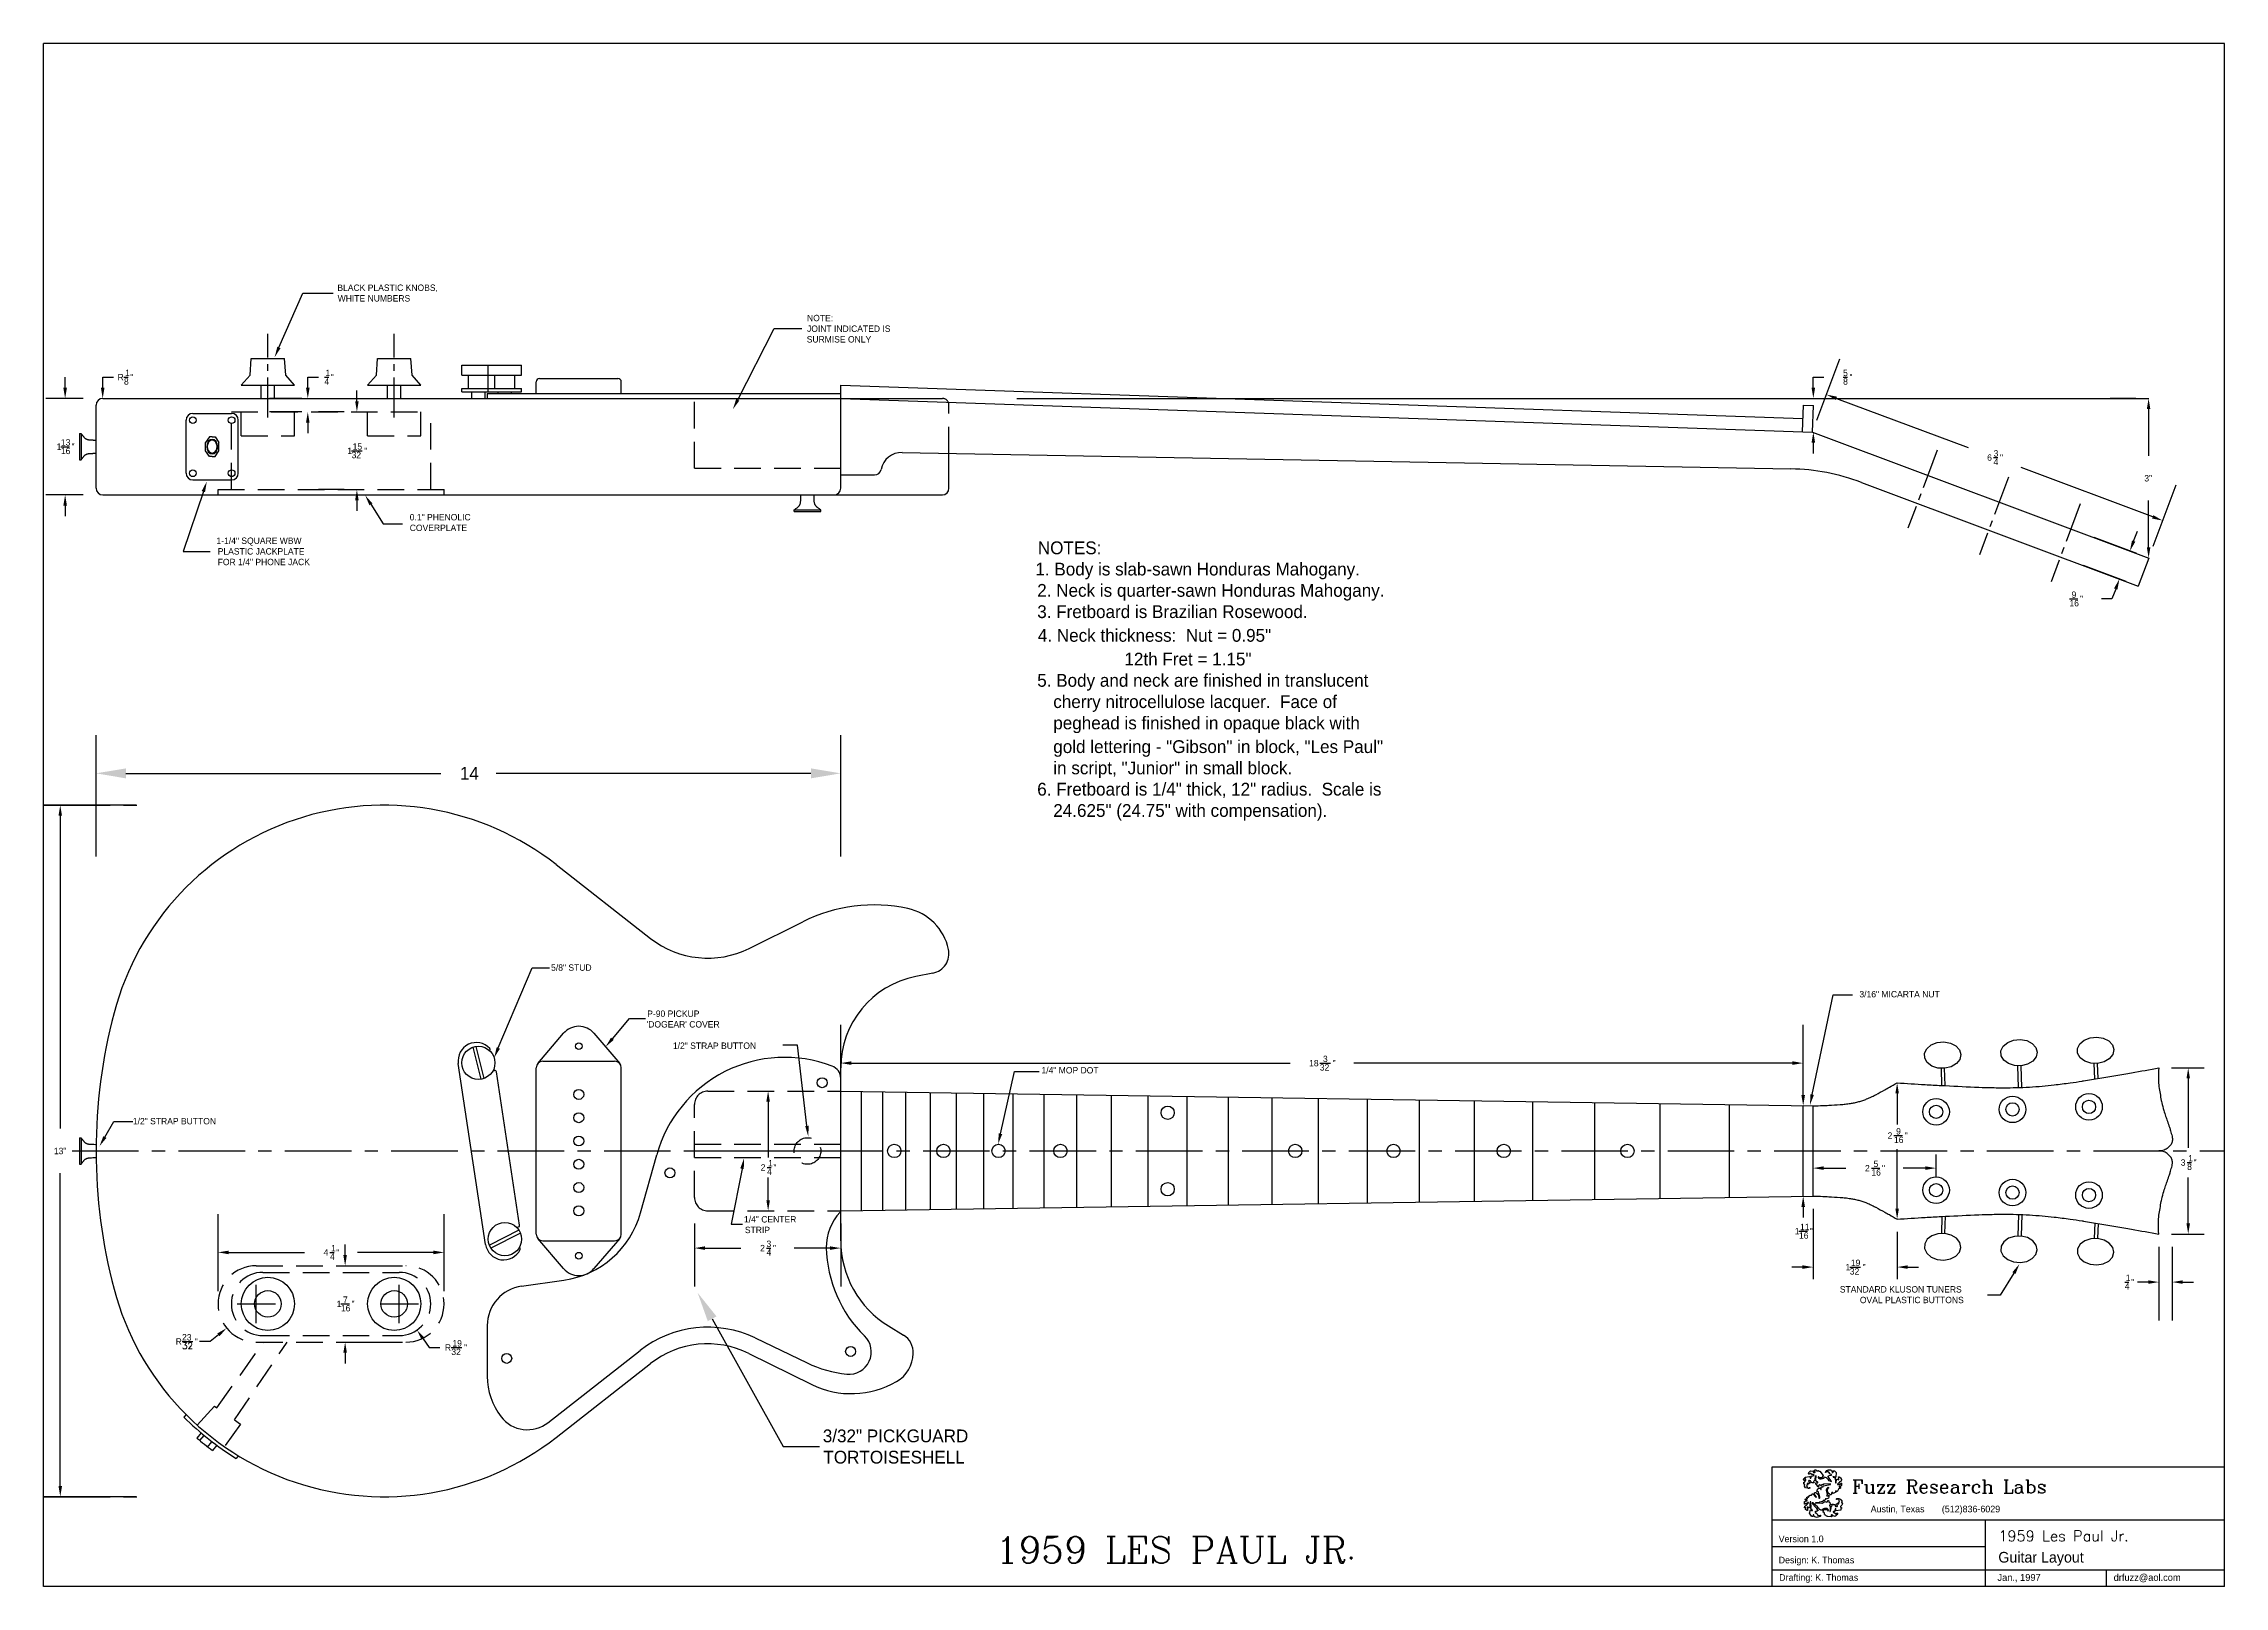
# Model space of a CAD drawing. Extents: x 0.2 to 41.2, y 0.2 to 29.2.
import ezdxf

# ---------------------------------------------------------------- set-up
doc = ezdxf.new("R2010")
doc.units = 0
for name, pattern in [('CENTER', [2, 1.25, -0.25, 0.25, -0.25]), ('CENTER2', [1.125, 0.75, -0.125, 0.125, -0.125]), ('DASHED', [0.75, 0.5, -0.25])]:
    doc.linetypes.add(name, pattern=pattern)
doc.layers.get('0').update_dxf_attribs({"linetype": 'CONTINUOUS'})
doc.layers.get('DEFPOINTS').update_dxf_attribs({"linetype": 'CONTINUOUS'})
for name, color, linetype in [('FILLS', 5, 'CONTINUOUS'), ('MAIN', 7, 'CONTINUOUS'), ('TITLEBLOCK', 7, 'CONTINUOUS')]:
    doc.layers.add(name, color=color, linetype=linetype)
doc.styles.add('ROMANC', font='romanc')
doc.styles.add('ROMAND', font='romand')
doc.dimstyles.get("Standard").update_dxf_attribs({"dimtxt": 0.18, "dimasz": 0.18, "dimexe": 0.18, "dimexo": 0.0625, "dimgap": 0.09, "dimtad": 0, "dimtih": 1, "dimtoh": 1, "dimzin": 0, "dimcen": 0.09, "dimazin": 3, "dimtfac": 1, "dimtofl": 0, "dimtmove": 0, "dimatfit": 3})

msp = doc.modelspace()

# ---------------------------------------------------------------- texts
at = {"color": 0, "linetype": 'CONTINUOUS'}
for s, p in [('R', (1.64086, 22.91991)), ('8', (1.76086, 22.83991)), ('1', (1.78086, 22.99991)), ('"', (1.88086, 22.91991)), ('1', (5.549426, 22.99991)), ('"', (5.649426, 22.91991)), ('5', (34.081828, 22.99991)), ('8', (34.081828, 22.83991)), ('"', (34.201828, 22.91991)), ('4', (5.529426, 22.83991)), ('1', (0.49477, 21.61366)), ('13', (0.57477, 21.69366)), ('"', (0.77477, 21.61366)), ('16', (0.57477, 21.53366)), ('3"', (39.745077, 21.01991)), ('2', (34.917681, 8.663664)), ('16', (35.037681, 8.583664)), ('9', (35.077681, 8.743664)), ('"', (35.237681, 8.663664)), ('13"', (0.443174, 8.374391)), ('1', (13.871063, 8.145032)), ('5', (34.65341, 8.13217)), ('3', (40.430069, 8.156854)), ('1', (40.570069, 8.236854)), ('"', (40.670069, 8.156854)), ('2', (13.731063, 8.065032)), ('4', (13.851063, 7.985032)), ('"', (13.971063, 8.065032)), ('2', (34.49341, 8.05217)), ('16', (34.61341, 7.97217)), ('"', (34.81341, 8.05217)), ('8', (40.550069, 8.076854)), ('1', (33.171555, 6.86564)), ('11', (33.271555, 6.94564)), ('"', (33.451555, 6.86564)), ('16', (33.251555, 6.78564)), ('1', (34.127424, 6.1918)), ('32', (34.207424, 6.1118)), ('19', (34.227424, 6.2718)), ('"', (34.447424, 6.1918)), ('4', (39.376509, 5.83028)), ('1', (39.396509, 5.99028)), ('"', (39.496509, 5.91028)), ('R', (7.79537, 4.678955)), ('32', (7.91537, 4.598955)), ('19', (7.93537, 4.758955)), ('"', (8.15537, 4.678955))]:
    msp.add_text(s, height=0.12, dxfattribs=at).set_placement(p)
at = {"layer": 'MAIN', "linetype": 'CONTINUOUS'}
for s, height, p in [('BLACK PLASTIC KNOBS,', 0.12, (5.772803, 24.601837)), ('WHITE NUMBERS', 0.12, (5.778517, 24.401837)), ('JOINT INDICATED IS', 0.12, (14.602472, 23.831801)), ('NOTE:', 0.12, (14.602472, 24.031801)), ('SURMISE ONLY', 0.12, (14.596758, 23.631801)), ('0.1" PHENOLIC', 0.12, (7.133427, 20.287819)), ('COVERPLATE', 0.12, (7.133427, 20.087819)), ('1-1/4" SQUARE WBW', 0.12, (3.500012, 19.845911)), ('PLASTIC JACKPLATE', 0.12, (3.52287, 19.645911)), ('NOTES:', 0.24, (18.942049, 19.652286)), ('FOR 1/4" PHONE JACK', 0.12, (3.52287, 19.445911)), ('1. Body is slab-sawn Honduras Mahogany.', 0.24, (18.896335, 19.252286)), ('2. Neck is quarter-sawn Honduras Mahogany.', 0.24, (18.930621, 18.852286)), ('3. Fretboard is Brazilian Rosewood.', 0.24, (18.930621, 18.452286)), ('4. Neck thickness:  Nut = 0.95"', 0.24, (18.942049, 18.006571)), ('                  12th Fret = 1.15"', 0.24, (18.964906, 17.560857)), ('5. Body and neck are finished in translucent', 0.24, (18.930621, 17.160857)), ('   cherry nitrocellulose lacquer.  Face of', 0.24, (18.964906, 16.760857)), ('   peghead is finished in opaque black with', 0.24, (18.964906, 16.360857)), ('   gold lettering - "Gibson" in block, "Les Paul"', 0.24, (18.964906, 15.915143)), ('   in script, "Junior" in small block.', 0.24, (18.964906, 15.515143)), ('6. Fretboard is 1/4" thick, 12" radius.  Scale is', 0.24, (18.930621, 15.115143)), ('   24.625" (24.75" with compensation).', 0.24, (18.964906, 14.715143)), ('5/8" STUD', 0.12, (9.791323, 11.821889)), ('P-90 PICKUP', 0.12, (11.598562, 10.95529)), ('3/16" MICARTA NUT', 0.12, (34.388156, 11.321697)), ("'DOGEAR' COVER", 0.12, (11.587134, 10.75529)), ('1/2" STRAP BUTTON', 0.12, (12.081854, 10.353564)), ('1/4" MOP DOT', 0.12, (19.010234, 9.891578)), ('1/2" STRAP BUTTON', 0.12, (1.927804, 8.935368)), ('1/4" CENTER', 0.12, (13.417327, 7.090139)), ('STRIP', 0.12, (13.43447, 6.890139)), ('STANDARD KLUSON TUNERS', 0.12, (34.019929, 5.773629)), ('OVAL PLASTIC BUTTONS', 0.12, (34.397072, 5.573629)), ('3/32" PICKGUARD', 0.24, (14.898941, 2.959066)), ('TORTOISESHELL', 0.24, (14.910369, 2.559066))]:
    msp.add_text(s, height=height, dxfattribs=at).set_placement(p)
at = {"layer": 'MAIN', "color": 0}
for s, p in [('23', (2.852904, 4.872365)), ('R', (2.732904, 4.792365)), ('"', (3.092904, 4.792365))]:
    msp.add_text(s, height=0.12, dxfattribs=at).set_placement(p)
at = {"layer": 'MAIN', "color": 0, "style": 'ROMANC'}
msp.add_text('32', height=0.12, dxfattribs=at).set_placement((2.852904, 4.712365))
at = {"layer": 'MAIN', "style": 'ROMANC'}
msp.add_text('1959 LES PAUL JR.', height=0.5, dxfattribs=at).set_placement((18.147662, 0.686936))
at = {"layer": 'TITLEBLOCK'}
for s, height, style, p in [('Fuzz Research Labs', 0.25, 'ROMANC', (34.25, 2)), ('1959 Les Paul Jr.', 0.2, 'ROMAND', (37, 1.097827))]:
    msp.add_text(s, height=height, dxfattribs=dict(at, style=style)).set_placement(p)
for s, height, p in [('Austin, Texas       (512)836-6029', 0.125, (34.60023, 1.641638)), ('Version 1.0', 0.125, (32.87, 1.08)), ('Guitar Layout', 0.2, (37, 0.697827)), ('Design: K. Thomas', 0.125, (32.87, 0.682173)), ('Drafting: K. Thomas', 0.125, (32.879221, 0.354551)), ('Jan., 1997', 0.13, (36.984072, 0.353197)), ('drfuzz@aol.com', 0.13, (39.168437, 0.353197))]:
    msp.add_text(s, height=height, dxfattribs=at).set_placement(p)

# ---------------------------------------------------------------- blocks, each defined once
blk = doc.blocks.new('FRACTAL')
at = {"color": 7}
blk.add_lwpolyline([(-0.66, 2.31), (-0.65, 2.3), (-0.64, 2.29), (-0.64, 2.29), (-0.63, 2.28), (-0.62, 2.27), (-0.62, 2.27), (-0.61, 2.26), (-0.61, 2.25), (-0.6, 2.24), (-0.59, 2.24), (-0.59, 2.23), (-0.58, 2.22), (-0.57, 2.22), (-0.56, 2.21), (-0.53, 2.21), (-0.52, 2.21), (-0.51, 2.21), (-0.51, 2.21), (-0.5, 2.21), (-0.5, 2.21), (-0.5, 2.22), (-0.49, 2.22), (-0.49, 2.23), (-0.48, 2.23), (-0.48, 2.23), (-0.48, 2.24), (-0.47, 2.24), (-0.47, 2.25), (-0.46, 2.25), (-0.44, 2.26), (-0.44, 2.26), (-0.43, 2.25), (-0.43, 2.25), (-0.43, 2.25), (-0.42, 2.25), (-0.42, 2.25), (-0.42, 2.24), (-0.42, 2.24), (-0.42, 2.24), (-0.41, 2.23), (-0.41, 2.23), (-0.41, 2.23), (-0.4, 2.22), (-0.4, 2.22), (-0.39, 2.22), (-0.38, 2.21), (-0.37, 2.21), (-0.37, 2.21), (-0.36, 2.21), (-0.35, 2.21), (-0.35, 2.2), (-0.34, 2.2), (-0.33, 2.2), (-0.32, 2.2), (-0.32, 2.2), (-0.31, 2.2), (-0.3, 2.2), (-0.29, 2.19), (-0.28, 2.19), (-0.27, 2.19), (0.08, 1.75), (-0.06, 1.54), (-0.27, 1.53), (-0.28, 1.53), (-0.29, 1.54), (-0.3, 1.54), (-0.31, 1.55), (-0.32, 1.56), (-0.33, 1.57), (-0.34, 1.58), (-0.35, 1.59), (-0.36, 1.59), (-0.37, 1.6), (-0.38, 1.61), (-0.39, 1.62), (-0.4, 1.62), (-0.41, 1.62), (-0.44, 1.62), (-0.44, 1.61), (-0.44, 1.59), (-0.44, 1.58), (-0.43, 1.56), (-0.43, 1.55), (-0.42, 1.54), (-0.4, 1.52), (-0.39, 1.51), (-0.38, 1.5), (-0.36, 1.49), (-0.34, 1.48), (-0.33, 1.47), (-0.31, 1.46), (-0.3, 1.45), (-0.27, 1.44), (-0.25, 1.44), (-0.22, 1.44), (-0.2, 1.44), (-0.18, 1.44), (-0.15, 1.44), (-0.13, 1.44), (-0.11, 1.44), (-0.08, 1.45), (-0.06, 1.45), (-0.04, 1.45), (-0.02, 1.46), (0, 1.46), (0.02, 1.47), (0.04, 1.48), (0.08, 1.51), (0.08, 1.51), (0.09, 1.51), (0.09, 1.5), (0.1, 1.5), (0.11, 1.5), (0.12, 1.5), (0.12, 1.5), (0.13, 1.5), (0.14, 1.5), (0.15, 1.5), (0.15, 1.5), (0.16, 1.51), (0.17, 1.51), (0.18, 1.51), (0.19, 1.52), (0.2, 1.52), (0.2, 1.53), (0.21, 1.53), (0.21, 1.54), (0.2, 1.55), (0.2, 1.56), (0.2, 1.56), (0.2, 1.57), (0.2, 1.58), (0.19, 1.59), (0.19, 1.6), (0.19, 1.6), (0.19, 1.61), (0.2, 1.62), (0.21, 1.64), (0.42, 1.56), (0.61, 1.36), (0.61, 1.36), (0.61, 1.35), (0.61, 1.34), (0.61, 1.34), (0.62, 1.33), (0.62, 1.32), (0.62, 1.32), (0.63, 1.31), (0.63, 1.31), (0.64, 1.3), (0.64, 1.29), (0.65, 1.29), (0.66, 1.28), (0.67, 1.28), (0.68, 1.26), (0.98, 1.15), (0.66, 1.6), (0.66, 1.6), (0.66, 1.6), (0.66, 1.6), (0.65, 1.6), (0.65, 1.6), (0.65, 1.6), (0.64, 1.6), (0.64, 1.6), (0.64, 1.61), (0.63, 1.61), (0.63, 1.61), (0.63, 1.61), (0.62, 1.61), (0.62, 1.62), (0.61, 1.62), (0.61, 1.63), (0.61, 1.64), (0.61, 1.65), (0.62, 1.66), (0.62, 1.67), (0.63, 1.68), (0.64, 1.68), (0.64, 1.69), (0.65, 1.7), (0.66, 1.71), (0.67, 1.72), (0.68, 1.72), (0.69, 1.73), (0.7, 1.74), (0.72, 1.75), (0.97, 1.79), (0.97, 1.79), (0.97, 1.8), (0.97, 1.8), (0.97, 1.81), (0.98, 1.81), (0.98, 1.82), (0.98, 1.82), (0.98, 1.83), (0.98, 1.83), (0.98, 1.84), (0.98, 1.84), (0.97, 1.85), (0.97, 1.85), (0.97, 1.86), (0.97, 1.87), (0.77, 1.92), (0.76, 1.92), (0.75, 1.93), (0.75, 1.93), (0.74, 1.94), (0.74, 1.94), (0.74, 1.95), (0.74, 1.96), (0.74, 1.97), (0.74, 1.98), (0.74, 1.99), (0.74, 2), (0.74, 2.01), (0.74, 2.02), (0.74, 2.03), (0.72, 2.05), (0.72, 2.05), (0.71, 2.05), (0.71, 2.05), (0.7, 2.05), (0.7, 2.05), (0.69, 2.05), (0.69, 2.06), (0.68, 2.06), (0.67, 2.06), (0.67, 2.06), (0.66, 2.06), (0.66, 2.07), (0.65, 2.07), (0.65, 2.07), (0.64, 2.08), (0.63, 2.08), (0.63, 2.09), (0.63, 2.09), (0.62, 2.1), (0.62, 2.1), (0.62, 2.11), (0.62, 2.12), (0.62, 2.12), (0.62, 2.13), (0.63, 2.14), (0.63, 2.14), (0.63, 2.15), (0.63, 2.16), (0.63, 2.17), (0.62, 2.18), (0.42, 2.13), (0.42, 2.12), (0.41, 2.12), (0.4, 2.11), (0.4, 2.11), (0.39, 2.1), (0.39, 2.1), (0.39, 2.09), (0.38, 2.08), (0.38, 2.08), (0.37, 2.07), (0.37, 2.07), (0.36, 2.07), (0.35, 2.06), (0.34, 2.06), (0.32, 2.06), (0.39, 2.22), (0.42, 2.23), (0.45, 2.24), (0.48, 2.26), (0.51, 2.27), (0.54, 2.28), (0.58, 2.29), (0.62, 2.3), (0.65, 2.31), (0.69, 2.31), (0.73, 2.31), (0.77, 2.31), (0.81, 2.31), (0.85, 2.31), (0.89, 2.3), (0.97, 2.28), (1.03, 2.08), (1.04, 2.07), (1.05, 2.07), (1.06, 2.06), (1.07, 2.06), (1.08, 2.07), (1.09, 2.07), (1.1, 2.07), (1.11, 2.08), (1.12, 2.08), (1.13, 2.09), (1.14, 2.1), (1.14, 2.11), (1.15, 2.12), (1.16, 2.12), (1.17, 2.14), (1.17, 2.14), (1.17, 2.15), (1.17, 2.15), (1.17, 2.16), (1.17, 2.16), (1.17, 2.17), (1.17, 2.17), (1.16, 2.18), (1.16, 2.19), (1.16, 2.19), (1.15, 2.2), (1.15, 2.2), (1.15, 2.21), (1.15, 2.22), (1.14, 2.23), (1.15, 2.23), (1.15, 2.23), (1.16, 2.23), (1.17, 2.23), (1.18, 2.23), (1.19, 2.23), (1.2, 2.23), (1.21, 2.23), (1.22, 2.22), (1.22, 2.22), (1.23, 2.22), (1.24, 2.22), (1.25, 2.21), (1.26, 2.21), (1.28, 2.21), (1.44, 2.06), (1.4, 1.61), (1.12, 1.67), (1.12, 1.67), (1.12, 1.66), (1.12, 1.66), (1.12, 1.65), (1.12, 1.65), (1.13, 1.64), (1.13, 1.64), (1.13, 1.64), (1.13, 1.63), (1.13, 1.63), (1.13, 1.62), (1.14, 1.62), (1.14, 1.61), (1.14, 1.61), (1.15, 1.6), (1.33, 1.52), (1.37, 1.1), (1.38, 1.09), (1.38, 1.08), (1.38, 1.07), (1.38, 1.07), (1.39, 1.06), (1.39, 1.06), (1.39, 1.05), (1.4, 1.05), (1.4, 1.05), (1.41, 1.04), (1.41, 1.04), (1.42, 1.04), (1.43, 1.04), (1.44, 1.05), (1.45, 1.05), (1.5, 1.39), (1.72, 1.34), (1.7, 1.48), (1.71, 1.48), (1.72, 1.49), (1.73, 1.5), (1.73, 1.51), (1.73, 1.51), (1.73, 1.52), (1.73, 1.53), (1.73, 1.54), (1.73, 1.55), (1.72, 1.57), (1.72, 1.58), (1.72, 1.59), (1.71, 1.6), (1.71, 1.61), (1.7, 1.64), (1.72, 1.64), (1.74, 1.64), (1.75, 1.64), (1.76, 1.63), (1.78, 1.63), (1.79, 1.62), (1.8, 1.61), (1.81, 1.6), (1.82, 1.59), (1.84, 1.58), (1.85, 1.57), (1.86, 1.56), (1.87, 1.55), (1.89, 1.54), (1.92, 1.52), (2.02, 1.36), (1.99, 1.21), (1.77, 1.1), (1.77, 1.08), (1.76, 1.06), (1.76, 1.04), (1.75, 1.03), (1.74, 1.02), (1.72, 1.01), (1.71, 1), (1.7, 0.99), (1.68, 0.98), (1.67, 0.97), (1.66, 0.96), (1.64, 0.95), (1.63, 0.94), (1.62, 0.93), (1.6, 0.9), (1.6, 0.88), (1.61, 0.87), (1.62, 0.86), (1.64, 0.86), (1.65, 0.86), (1.67, 0.86), (1.69, 0.86), (1.71, 0.87), (1.73, 0.87), (1.76, 0.88), (1.78, 0.89), (1.8, 0.89), (1.83, 0.9), (1.85, 0.9), (1.89, 0.9), (1.9, 0.9), (1.9, 0.91), (1.91, 0.92), (1.92, 0.92), (1.92, 0.93), (1.93, 0.93), (1.93, 0.94), (1.94, 0.95), (1.94, 0.95), (1.95, 0.96), (1.95, 0.97), (1.95, 0.98), (1.96, 0.98), (1.96, 0.99), (1.97, 1.02), (1.99, 1), (2.01, 0.99), (2.02, 0.98), (2.02, 0.97), (2.03, 0.95), (2.03, 0.94), (2.02, 0.92), (2.02, 0.91), (2.02, 0.89), (2.01, 0.88), (2.01, 0.86), (2, 0.84), (2, 0.83), (2, 0.81), (2.01, 0.79), (2, 0.77), (1.99, 0.76), (1.98, 0.74), (1.97, 0.73), (1.96, 0.73), (1.94, 0.72), (1.93, 0.72), (1.91, 0.71), (1.89, 0.71), (1.87, 0.71), (1.86, 0.71), (1.84, 0.7), (1.82, 0.7), (1.8, 0.7), (1.76, 0.69), (1.76, 0.69), (1.76, 0.69), (1.76, 0.68), (1.76, 0.68), (1.76, 0.68), (1.76, 0.67), (1.76, 0.67), (1.76, 0.67), (1.76, 0.66), (1.76, 0.66), (1.76, 0.66), (1.76, 0.65), (1.76, 0.65), (1.76, 0.65), (1.76, 0.64), (1.92, 0.61), (1.92, 0.61), (1.92, 0.6), (1.93, 0.6), (1.93, 0.59), (1.93, 0.59), (1.92, 0.58), (1.92, 0.57), (1.92, 0.57), (1.92, 0.56), (1.91, 0.55), (1.91, 0.55), (1.91, 0.54), (1.91, 0.53), (1.9, 0.52), (1.9, 0.51), (1.9, 0.5), (1.89, 0.49), (1.88, 0.49), (1.87, 0.48), (1.86, 0.48), (1.85, 0.48), (1.84, 0.48), (1.82, 0.48), (1.81, 0.48), (1.8, 0.48), (1.79, 0.48), (1.77, 0.48), (1.76, 0.48), (1.74, 0.48), (1.72, 0.47), (1.59, 0.2), (1.58, 0.2), (1.58, 0.2), (1.57, 0.19), (1.56, 0.19), (1.56, 0.18), (1.55, 0.18), (1.55, 0.17), (1.54, 0.17), (1.53, 0.16), (1.52, 0.16), (1.52, 0.15), (1.51, 0.15), (1.5, 0.15), (1.49, 0.15), (1.47, 0.16), (1.47, 0.16), (1.47, 0.16), (1.47, 0.16), (1.47, 0.17), (1.47, 0.17), (1.47, 0.18), (1.47, 0.18), (1.47, 0.18), (1.47, 0.19), (1.47, 0.19), (1.46, 0.2), (1.46, 0.21), (1.46, 0.21), (1.46, 0.22), (1.45, 0.23), (1.43, 0.23), (1.42, 0.23), (1.41, 0.22), (1.4, 0.22), (1.39, 0.21), (1.39, 0.2), (1.38, 0.19), (1.38, 0.17), (1.38, 0.16), (1.37, 0.14), (1.37, 0.13), (1.37, 0.11), (1.36, 0.1), (1.35, 0.09), (1.33, 0.07), (1.15, -0.01), (1.14, -0.01), (1.13, -0.01), (1.12, 0), (1.12, 0), (1.11, 0.01), (1.11, 0.02), (1.11, 0.02), (1.11, 0.03), (1.1, 0.04), (1.1, 0.05), (1.1, 0.06), (1.1, 0.06), (1.09, 0.07), (1.09, 0.08), (1.07, 0.08), (1.07, 0.08), (1.07, 0.08), (1.06, 0.09), (1.06, 0.09), (1.06, 0.09), (1.05, 0.09), (1.05, 0.09), (1.04, 0.09), (1.04, 0.09), (1.03, 0.09), (1.03, 0.09), (1.02, 0.09), (1.01, 0.09), (1.01, 0.09), (0.99, 0.08), (0.94, -0.14), (0.92, -0.15), (0.9, -0.15), (0.88, -0.15), (0.86, -0.14), (0.85, -0.14), (0.83, -0.13), (0.82, -0.12), (0.8, -0.11), (0.79, -0.1), (0.77, -0.09), (0.76, -0.07), (0.74, -0.06), (0.73, -0.05), (0.71, -0.04), (0.68, -0.02), (0.66, 0), (0.64, 0.03), (0.63, 0.06), (0.61, 0.09), (0.59, 0.12), (0.58, 0.15), (0.56, 0.18), (0.55, 0.22), (0.55, 0.25), (0.54, 0.28), (0.54, 0.32), (0.54, 0.35), (0.55, 0.38), (0.57, 0.41), (0.61, 0.47), (0.61, 0.48), (0.61, 0.49), (0.62, 0.49), (0.62, 0.5), (0.62, 0.51), (0.63, 0.51), (0.63, 0.52), (0.63, 0.52), (0.64, 0.53), (0.64, 0.53), (0.64, 0.54), (0.64, 0.54), (0.65, 0.54), (0.65, 0.55), (0.65, 0.55), (0.64, 0.57), (0.63, 0.59), (0.63, 0.59), (0.63, 0.59), (0.63, 0.59), (0.64, 0.58), (0.64, 0.57), (0.65, 0.55), (0.65, 0.54), (0.66, 0.53), (0.66, 0.52), (0.66, 0.52), (0.65, 0.52), (0.64, 0.53), (0.59, 0.57), (0.58, 0.56), (0.57, 0.55), (0.55, 0.54), (0.54, 0.53), (0.53, 0.52), (0.51, 0.5), (0.5, 0.49), (0.49, 0.47), (0.48, 0.45), (0.46, 0.43), (0.45, 0.42), (0.44, 0.4), (0.43, 0.38), (0.41, 0.36), (0.39, 0.31), (0.49, 0), (0.49, 0), (0.49, -0.01), (0.49, -0.01), (0.5, -0.02), (0.5, -0.02), (0.51, -0.02), (0.51, -0.03), (0.52, -0.03), (0.52, -0.03), (0.53, -0.04), (0.53, -0.04), (0.54, -0.04), (0.54, -0.05), (0.55, -0.06), (0.55, -0.07), (0.55, -0.09), (0.55, -0.1), (0.55, -0.11), (0.55, -0.12), (0.54, -0.13), (0.54, -0.14), (0.53, -0.15), (0.52, -0.15), (0.51, -0.16), (0.5, -0.17), (0.49, -0.18), (0.48, -0.19), (0.47, -0.2), (0.47, -0.21), (0.45, -0.23), (0.46, -0.24), (0.47, -0.25), (0.49, -0.26), (0.5, -0.26), (0.52, -0.26), (0.54, -0.26), (0.56, -0.26), (0.57, -0.25), (0.59, -0.25), (0.61, -0.24), (0.63, -0.23), (0.65, -0.23), (0.67, -0.22), (0.69, -0.22), (0.72, -0.23), (0.66, -0.49), (0.42, -0.57), (0.42, -0.57), (0.41, -0.57), (0.41, -0.57), (0.4, -0.57), (0.39, -0.57), (0.39, -0.56), (0.38, -0.56), (0.37, -0.56), (0.36, -0.56), (0.36, -0.56), (0.35, -0.56), (0.34, -0.56), (0.33, -0.56), (0.32, -0.57), (0.3, -0.57), (0.3, -0.58), (0.3, -0.59), (0.3, -0.6), (0.3, -0.61), (0.29, -0.62), (0.29, -0.62), (0.29, -0.63), (0.29, -0.64), (0.28, -0.65), (0.28, -0.66), (0.28, -0.66), (0.27, -0.67), (0.27, -0.68), (0.26, -0.68), (0.25, -0.7), (0.24, -0.7), (0.24, -0.7), (0.23, -0.7), (0.22, -0.7), (0.21, -0.7), (0.21, -0.7), (0.2, -0.7), (0.19, -0.7), (0.18, -0.7), (0.17, -0.7), (0.16, -0.7), (0.15, -0.7), (0.14, -0.7), (0.14, -0.7), (0.12, -0.7), (0.11, -0.71), (0.11, -0.71), (0.1, -0.72), (0.1, -0.72), (0.09, -0.73), (0.09, -0.73), (0.09, -0.74), (0.08, -0.75), (0.08, -0.75), (0.07, -0.76), (0.07, -0.77), (0.06, -0.77), (0.06, -0.78), (0.05, -0.79), (0.03, -0.8), (-0.27, -0.88), (-0.27, -0.88), (-0.28, -0.88), (-0.29, -0.88), (-0.29, -0.88), (-0.3, -0.89), (-0.3, -0.89), (-0.3, -0.89), (-0.31, -0.9), (-0.31, -0.9), (-0.31, -0.91), (-0.32, -0.91), (-0.32, -0.91), (-0.33, -0.92), (-0.34, -0.92), (-0.36, -0.93), (-0.66, -0.93), (-0.67, -0.93), (-0.67, -0.93), (-0.68, -0.93), (-0.69, -0.93), (-0.7, -0.93), (-0.7, -0.94), (-0.7, -0.94), (-0.71, -0.94), (-0.71, -0.95), (-0.71, -0.95), (-0.71, -0.96), (-0.71, -0.96), (-0.71, -0.97), (-0.71, -0.98), (-0.7, -0.99), (-0.06, -0.93), (-0.05, -0.93), (-0.05, -0.94), (-0.05, -0.94), (-0.05, -0.95), (-0.04, -0.95), (-0.04, -0.95), (-0.04, -0.95), (-0.04, -0.95), (-0.04, -0.96), (-0.03, -0.96), (-0.03, -0.96), (-0.03, -0.97), (-0.02, -0.97), (-0.02, -0.98), (-0.01, -0.99), (0.26, -0.82), (0.46, -0.88), (0.47, -0.87), (0.48, -0.87), (0.48, -0.87), (0.49, -0.86), (0.5, -0.85), (0.5, -0.85), (0.51, -0.84), (0.52, -0.83), (0.53, -0.83), (0.54, -0.82), (0.55, -0.81), (0.55, -0.8), (0.56, -0.79), (0.57, -0.79), (0.58, -0.77), (0.58, -0.77), (0.58, -0.77), (0.58, -0.76), (0.58, -0.76), (0.58, -0.76), (0.58, -0.75), (0.58, -0.75), (0.58, -0.74), (0.58, -0.74), (0.58, -0.73), (0.59, -0.73), (0.59, -0.72), (0.59, -0.72), (0.59, -0.7), (0.6, -0.7), (0.61, -0.71), (0.61, -0.71), (0.62, -0.71), (0.63, -0.71), (0.63, -0.72), (0.64, -0.72), (0.64, -0.73), (0.65, -0.73), (0.65, -0.74), (0.66, -0.74), (0.67, -0.75), (0.67, -0.76), (0.68, -0.76), (0.7, -0.77), (0.7, -0.78), (0.7, -0.78), (0.7, -0.79), (0.7, -0.79), (0.7, -0.8), (0.7, -0.81), (0.7, -0.82), (0.7, -0.82), (0.7, -0.83), (0.7, -0.84), (0.7, -0.85), (0.7, -0.85), (0.7, -0.86), (0.7, -0.87), (0.7, -0.88), (0.72, -0.89), (0.73, -0.89), (0.75, -0.9), (0.76, -0.9), (0.77, -0.91), (0.78, -0.92), (0.79, -0.93), (0.8, -0.94), (0.81, -0.95), (0.82, -0.96), (0.82, -0.97), (0.83, -0.98), (0.84, -1), (0.84, -1.01), (0.85, -1.04), (0.77, -1.2), (0.77, -1.21), (0.77, -1.22), (0.77, -1.22), (0.77, -1.23), (0.78, -1.24), (0.78, -1.24), (0.79, -1.25), (0.79, -1.26), (0.8, -1.26), (0.8, -1.27), (0.81, -1.27), (0.81, -1.28), (0.82, -1.29), (0.82, -1.29), (0.84, -1.31), (0.83, -1.32), (0.83, -1.32), (0.83, -1.33), (0.83, -1.34), (0.83, -1.34), (0.83, -1.35), (0.83, -1.36), (0.83, -1.37), (0.83, -1.38), (0.83, -1.38), (0.82, -1.39), (0.82, -1.4), (0.82, -1.41), (0.82, -1.42), (0.81, -1.43), (0.81, -1.44), (0.81, -1.44), (0.81, -1.45), (0.81, -1.45), (0.82, -1.46), (0.82, -1.47), (0.82, -1.48), (0.82, -1.48), (0.83, -1.49), (0.83, -1.5), (0.83, -1.51), (0.84, -1.52), (0.84, -1.52), (0.84, -1.53), (0.85, -1.55), (0.78, -1.78), (0.78, -1.8), (0.79, -1.8), (0.79, -1.81), (0.79, -1.81), (0.8, -1.8), (0.8, -1.8), (0.81, -1.79), (0.81, -1.78), (0.82, -1.77), (0.82, -1.76), (0.83, -1.76), (0.83, -1.75), (0.84, -1.75), (0.84, -1.76), (0.85, -1.78), (0.98, -1.27), (0.99, -1.27), (1, -1.26), (1.01, -1.25), (1.02, -1.25), (1.03, -1.24), (1.03, -1.23), (1.03, -1.21), (1.03, -1.2), (1.03, -1.19), (1.03, -1.18), (1.03, -1.17), (1.02, -1.16), (1.02, -1.15), (1.01, -1.14), (0.99, -1.12), (1, -1.11), (1.01, -1.1), (1.02, -1.09), (1.03, -1.09), (1.05, -1.09), (1.06, -1.09), (1.08, -1.09), (1.1, -1.09), (1.12, -1.09), (1.13, -1.09), (1.15, -1.1), (1.17, -1.1), (1.19, -1.1), (1.21, -1.1), (1.24, -1.09), (1.25, -1.1), (1.25, -1.1), (1.26, -1.1), (1.27, -1.1), (1.27, -1.11), (1.28, -1.11), (1.28, -1.11), (1.29, -1.12), (1.3, -1.12), (1.3, -1.13), (1.31, -1.13), (1.32, -1.13), (1.32, -1.14), (1.33, -1.15), (1.34, -1.16), (1.34, -1.16), (1.34, -1.17), (1.34, -1.18), (1.34, -1.18), (1.34, -1.19), (1.34, -1.2), (1.34, -1.21), (1.34, -1.21), (1.34, -1.22), (1.34, -1.23), (1.34, -1.24), (1.34, -1.24), (1.34, -1.25), (1.34, -1.26), (1.34, -1.27), (1.35, -1.28), (1.35, -1.28), (1.36, -1.28), (1.37, -1.28), (1.37, -1.28), (1.38, -1.28), (1.39, -1.28), (1.39, -1.28), (1.4, -1.28), (1.41, -1.28), (1.42, -1.28), (1.42, -1.28), (1.43, -1.28), (1.44, -1.28), (1.45, -1.27), (1.46, -1.27), (1.47, -1.28), (1.47, -1.28), (1.48, -1.28), (1.48, -1.28), (1.49, -1.29), (1.49, -1.29), (1.49, -1.29), (1.5, -1.3), (1.5, -1.3), (1.51, -1.31), (1.51, -1.31), (1.52, -1.31), (1.52, -1.32), (1.54, -1.32), (1.56, -1.32), (1.57, -1.31), (1.57, -1.3), (1.58, -1.29), (1.58, -1.27), (1.58, -1.26), (1.58, -1.25), (1.58, -1.23), (1.57, -1.22), (1.57, -1.21), (1.56, -1.19), (1.56, -1.18), (1.55, -1.16), (1.55, -1.15), (1.54, -1.12), (1.54, -1.12), (1.54, -1.12), (1.54, -1.12), (1.54, -1.12), (1.53, -1.12), (1.53, -1.12), (1.52, -1.11), (1.52, -1.11), (1.51, -1.11), (1.51, -1.11), (1.5, -1.11), (1.49, -1.1), (1.49, -1.1), (1.48, -1.1), (1.47, -1.09), (1.47, -1.09), (1.48, -1.08), (1.48, -1.07), (1.48, -1.06), (1.49, -1.06), (1.49, -1.05), (1.5, -1.05), (1.51, -1.04), (1.51, -1.04), (1.52, -1.03), (1.53, -1.03), (1.54, -1.02), (1.55, -1.02), (1.56, -1.02), (1.59, -1.01), (1.59, -1.01), (1.6, -1.01), (1.61, -1.01), (1.61, -1.01), (1.62, -1.01), (1.63, -1.01), (1.64, -1.02), (1.64, -1.02), (1.65, -1.02), (1.66, -1.02), (1.67, -1.03), (1.68, -1.03), (1.69, -1.03), (1.7, -1.03), (1.72, -1.03), (1.73, -1.03), (1.73, -1.02), (1.74, -1.02), (1.74, -1.01), (1.74, -1), (1.74, -1), (1.74, -0.99), (1.74, -0.98), (1.74, -0.97), (1.73, -0.97), (1.73, -0.96), (1.72, -0.95), (1.72, -0.94), (1.71, -0.93), (1.7, -0.91), (1.7, -0.91), (1.71, -0.9), (1.71, -0.89), (1.71, -0.88), (1.72, -0.88), (1.72, -0.87), (1.73, -0.86), (1.74, -0.86), (1.74, -0.86), (1.75, -0.85), (1.76, -0.85), (1.77, -0.84), (1.78, -0.84), (1.78, -0.84), (1.8, -0.83), (1.72, -0.59), (1.54, -0.59), (1.54, -0.59), (1.54, -0.59), (1.54, -0.59), (1.54, -0.59), (1.54, -0.6), (1.53, -0.6), (1.53, -0.6), (1.53, -0.61), (1.52, -0.61), (1.52, -0.61), (1.51, -0.61), (1.51, -0.62), (1.5, -0.62), (1.5, -0.62), (1.48, -0.63), (1.48, -0.63), (1.48, -0.62), (1.48, -0.61), (1.48, -0.61), (1.48, -0.6), (1.48, -0.6), (1.49, -0.59), (1.49, -0.59), (1.49, -0.58), (1.49, -0.58), (1.49, -0.57), (1.49, -0.56), (1.49, -0.56), (1.49, -0.55), (1.5, -0.54), (1.52, -0.52), (1.55, -0.51), (1.57, -0.51), (1.6, -0.5), (1.62, -0.5), (1.65, -0.5), (1.68, -0.51), (1.7, -0.51), (1.73, -0.52), (1.76, -0.53), (1.78, -0.54), (1.81, -0.55), (1.84, -0.56), (1.86, -0.57), (1.92, -0.59), (1.92, -0.61), (1.93, -0.62), (1.93, -0.63), (1.94, -0.64), (1.95, -0.65), (1.96, -0.66), (1.97, -0.67), (1.98, -0.68), (1.99, -0.68), (2, -0.69), (2.01, -0.7), (2.02, -0.71), (2.03, -0.72), (2.03, -0.74), (2.05, -0.77), (2.05, -0.78), (2.05, -0.78), (2.04, -0.79), (2.04, -0.79), (2.04, -0.8), (2.04, -0.81), (2.03, -0.82), (2.03, -0.82), (2.03, -0.83), (2.02, -0.84), (2.02, -0.85), (2.02, -0.85), (2.01, -0.86), (2.01, -0.87), (2.01, -0.88), (2.13, -1.04), (2.06, -1.19), (1.9, -1.31), (1.9, -1.32), (1.91, -1.33), (1.91, -1.35), (1.92, -1.36), (1.93, -1.37), (1.93, -1.38), (1.94, -1.39), (1.96, -1.4), (1.97, -1.41), (1.98, -1.41), (1.99, -1.42), (2.01, -1.43), (2.02, -1.44), (2.03, -1.45), (2.06, -1.47), (2.05, -1.47), (2.04, -1.47), (2.04, -1.47), (2.03, -1.47), (2.02, -1.47), (2.01, -1.48), (2, -1.48), (1.99, -1.48), (1.98, -1.49), (1.98, -1.5), (1.97, -1.5), (1.96, -1.51), (1.96, -1.52), (1.95, -1.53), (1.94, -1.55), (1.95, -1.55), (1.95, -1.56), (1.95, -1.57), (1.95, -1.58), (1.95, -1.58), (1.95, -1.59), (1.95, -1.6), (1.95, -1.61), (1.95, -1.61), (1.95, -1.62), (1.95, -1.63), (1.95, -1.64), (1.94, -1.65), (1.94, -1.66), (1.93, -1.68), (1.41, -1.74), (1.41, -1.52), (1.39, -1.52), (1.38, -1.53), (1.36, -1.54), (1.35, -1.55), (1.34, -1.56), (1.34, -1.58), (1.33, -1.6), (1.33, -1.62), (1.33, -1.64), (1.32, -1.66), (1.32, -1.68), (1.32, -1.7), (1.31, -1.72), (1.31, -1.74), (1.3, -1.78), (1.29, -1.79), (1.28, -1.79), (1.27, -1.79), (1.26, -1.79), (1.25, -1.79), (1.24, -1.79), (1.24, -1.79), (1.23, -1.79), (1.22, -1.79), (1.21, -1.79), (1.2, -1.79), (1.19, -1.79), (1.18, -1.8), (1.17, -1.8), (1.15, -1.82), (1.15, -1.83), (1.14, -1.84), (1.14, -1.84), (1.14, -1.85), (1.14, -1.86), (1.15, -1.87), (1.15, -1.87), (1.16, -1.88), (1.17, -1.89), (1.18, -1.89), (1.19, -1.89), (1.2, -1.9), (1.21, -1.9), (1.22, -1.9), (1.24, -1.89), (1.37, -2.01), (1.38, -2.01), (1.38, -2.02), (1.39, -2.02), (1.39, -2.02), (1.4, -2.02), (1.4, -2.02), (1.41, -2.02), (1.41, -2.02), (1.42, -2.02), (1.42, -2.02), (1.43, -2.02), (1.43, -2.02), (1.44, -2.02), (1.44, -2.02), (1.45, -2.02), (1.46, -2.02), (1.47, -2.02), (1.47, -2.02), (1.48, -2.01), (1.48, -2.01), (1.49, -2.01), (1.5, -2), (1.5, -2), (1.51, -1.99), (1.51, -1.99), (1.52, -1.98), (1.53, -1.98), (1.54, -1.97), (1.54, -1.96), (1.56, -1.95), (1.57, -1.95), (1.57, -1.96), (1.58, -1.97), (1.58, -1.98), (1.59, -1.99), (1.59, -2.01), (1.58, -2.02), (1.58, -2.03), (1.58, -2.05), (1.58, -2.06), (1.57, -2.08), (1.57, -2.09), (1.56, -2.1), (1.55, -2.11), (1.54, -2.13), (1.53, -2.13), (1.51, -2.14), (1.5, -2.14), (1.49, -2.15), (1.48, -2.16), (1.47, -2.17), (1.46, -2.18), (1.44, -2.2), (1.43, -2.21), (1.42, -2.22), (1.41, -2.23), (1.4, -2.24), (1.38, -2.26), (1.36, -2.27), (1.33, -2.29), (1.15, -2.24), (1.14, -2.23), (1.13, -2.23), (1.12, -2.22), (1.12, -2.21), (1.11, -2.2), (1.1, -2.19), (1.09, -2.19), (1.08, -2.18), (1.07, -2.17), (1.06, -2.16), (1.05, -2.15), (1.04, -2.15), (1.02, -2.14), (1.01, -2.14), (0.98, -2.13), (0.97, -2.13), (0.97, -2.13), (0.96, -2.13), (0.95, -2.14), (0.95, -2.14), (0.94, -2.15), (0.94, -2.15), (0.94, -2.16), (0.93, -2.16), (0.93, -2.17), (0.93, -2.18), (0.93, -2.18), (0.93, -2.19), (0.92, -2.19), (0.92, -2.21), (0.93, -2.21), (0.93, -2.22), (0.93, -2.22), (0.94, -2.23), (0.94, -2.24), (0.95, -2.25), (0.96, -2.25), (0.96, -2.26), (0.97, -2.27), (0.97, -2.28), (0.98, -2.29), (0.99, -2.29), (0.99, -2.3), (1, -2.31), (1.01, -2.32), (0.56, -2.31), (0.54, -2.3), (0.52, -2.29), (0.5, -2.28), (0.47, -2.26), (0.45, -2.25), (0.42, -2.24), (0.4, -2.22), (0.38, -2.21), (0.35, -2.19), (0.33, -2.17), (0.31, -2.15), (0.29, -2.13), (0.27, -2.11), (0.25, -2.09), (0.22, -2.05), (0.22, -2.05), (0.22, -2.04), (0.22, -2.04), (0.22, -2.03), (0.22, -2.02), (0.22, -2.02), (0.22, -2.01), (0.22, -2.01), (0.22, -2), (0.22, -1.99), (0.22, -1.99), (0.22, -1.98), (0.22, -1.97), (0.22, -1.96), (0.21, -1.95), (0.06, -1.83), (0.07, -1.82), (0.08, -1.81), (0.09, -1.8), (0.1, -1.79), (0.1, -1.78), (0.11, -1.77), (0.11, -1.76), (0.12, -1.75), (0.12, -1.74), (0.13, -1.73), (0.13, -1.71), (0.14, -1.7), (0.14, -1.68), (0.15, -1.67), (0.16, -1.63), (0.17, -1.62), (0.19, -1.62), (0.21, -1.61), (0.22, -1.61), (0.24, -1.61), (0.26, -1.6), (0.28, -1.61), (0.3, -1.61), (0.32, -1.61), (0.34, -1.61), (0.36, -1.61), (0.38, -1.61), (0.41, -1.61), (0.43, -1.61), (0.46, -1.6), (0.47, -1.6), (0.48, -1.61), (0.49, -1.61), (0.5, -1.62), (0.51, -1.63), (0.52, -1.64), (0.52, -1.65), (0.53, -1.65), (0.54, -1.66), (0.54, -1.67), (0.55, -1.68), (0.56, -1.69), (0.57, -1.7), (0.57, -1.71), (0.59, -1.73), (0.6, -1.73), (0.61, -1.73), (0.61, -1.73), (0.62, -1.73), (0.62, -1.73), (0.63, -1.72), (0.63, -1.72), (0.64, -1.71), (0.64, -1.71), (0.64, -1.7), (0.64, -1.69), (0.65, -1.69), (0.65, -1.68), (0.65, -1.68), (0.65, -1.66), (0.64, -1.66), (0.64, -1.65), (0.63, -1.63), (0.62, -1.62), (0.61, -1.61), (0.61, -1.6), (0.6, -1.59), (0.58, -1.58), (0.57, -1.57), (0.56, -1.56), (0.55, -1.55), (0.53, -1.54), (0.52, -1.53), (0.5, -1.52), (0.46, -1.51), (0.43, -1.51), (0.39, -1.51), (0.36, -1.51), (0.32, -1.51), (0.29, -1.51), (0.25, -1.52), (0.22, -1.52), (0.18, -1.53), (0.15, -1.54), (0.12, -1.55), (0.09, -1.57), (0.06, -1.58), (0.04, -1.6), (0.01, -1.63), (-0.03, -1.69), (-0.04, -1.68), (-0.05, -1.68), (-0.06, -1.68), (-0.07, -1.67), (-0.08, -1.67), (-0.09, -1.67), (-0.11, -1.66), (-0.12, -1.66), (-0.13, -1.66), (-0.14, -1.66), (-0.16, -1.66), (-0.17, -1.65), (-0.18, -1.65), (-0.2, -1.65), (-0.23, -1.65), (-0.24, -1.65), (-0.25, -1.64), (-0.25, -1.64), (-0.26, -1.63), (-0.27, -1.62), (-0.27, -1.62), (-0.28, -1.61), (-0.29, -1.6), (-0.29, -1.59), (-0.3, -1.58), (-0.3, -1.57), (-0.31, -1.55), (-0.31, -1.54), (-0.32, -1.53), (-0.33, -1.51), (-0.34, -1.5), (-0.34, -1.5), (-0.35, -1.49), (-0.36, -1.49), (-0.37, -1.49), (-0.37, -1.48), (-0.38, -1.48), (-0.39, -1.47), (-0.41, -1.47), (-0.42, -1.47), (-0.43, -1.46), (-0.44, -1.46), (-0.45, -1.46), (-0.46, -1.46), (-0.48, -1.45), (-0.5, -1.45), (-0.51, -1.45), (-0.51, -1.45), (-0.51, -1.44), (-0.51, -1.44), (-0.5, -1.44), (-0.49, -1.43), (-0.48, -1.43), (-0.48, -1.42), (-0.47, -1.42), (-0.46, -1.41), (-0.46, -1.41), (-0.46, -1.41), (-0.46, -1.4), (-0.48, -1.39), (-1, -0.94), (-1.01, -0.94), (-1.01, -0.93), (-1.02, -0.93), (-1.03, -0.94), (-1.03, -0.94), (-1.04, -0.94), (-1.04, -0.95), (-1.04, -0.95), (-1.05, -0.96), (-1.05, -0.97), (-1.05, -0.97), (-1.05, -0.98), (-1.05, -0.99), (-1.06, -0.99), (-1.06, -1.01), (-0.64, -1.43), (-0.53, -1.62), (-0.53, -1.63), (-0.52, -1.63), (-0.52, -1.64), (-0.51, -1.64), (-0.51, -1.64), (-0.5, -1.65), (-0.49, -1.65), (-0.48, -1.65), (-0.47, -1.65), (-0.46, -1.66), (-0.46, -1.66), (-0.45, -1.66), (-0.44, -1.67), (-0.43, -1.67), (-0.41, -1.68), (-0.43, -1.69), (-0.44, -1.71), (-0.46, -1.72), (-0.47, -1.73), (-0.49, -1.74), (-0.51, -1.75), (-0.53, -1.76), (-0.55, -1.76), (-0.58, -1.77), (-0.6, -1.78), (-0.62, -1.78), (-0.65, -1.79), (-0.67, -1.8), (-0.69, -1.81), (-0.74, -1.83), (-0.76, -1.83), (-0.77, -1.84), (-0.77, -1.84), (-0.77, -1.84), (-0.77, -1.85), (-0.76, -1.85), (-0.75, -1.85), (-0.74, -1.86), (-0.73, -1.86), (-0.72, -1.87), (-0.72, -1.87), (-0.71, -1.88), (-0.71, -1.88), (-0.72, -1.89), (-0.74, -1.89), (-0.54, -2.02), (-0.47, -2.21), (-0.23, -2.17), (-0.22, -2.17), (-0.22, -2.17), (-0.22, -2.17), (-0.21, -2.17), (-0.21, -2.17), (-0.21, -2.17), (-0.2, -2.17), (-0.2, -2.17), (-0.2, -2.17), (-0.19, -2.17), (-0.19, -2.17), (-0.19, -2.17), (-0.18, -2.17), (-0.18, -2.17), (-0.17, -2.17), (-0.17, -2.18), (-0.17, -2.19), (-0.17, -2.19), (-0.17, -2.2), (-0.17, -2.21), (-0.17, -2.21), (-0.17, -2.22), (-0.18, -2.23), (-0.18, -2.23), (-0.19, -2.24), (-0.19, -2.25), (-0.2, -2.25), (-0.21, -2.26), (-0.21, -2.27), (-0.23, -2.29), (-0.61, -2.4), (-0.84, -2.29), (-0.87, -2.14), (-0.88, -2.14), (-0.88, -2.14), (-0.89, -2.14), (-0.89, -2.13), (-0.9, -2.13), (-0.9, -2.13), (-0.91, -2.13), (-0.91, -2.13), (-0.92, -2.13), (-0.92, -2.13), (-0.93, -2.13), (-0.93, -2.13), (-0.94, -2.14), (-0.94, -2.14), (-0.95, -2.14), (-0.98, -2.29), (-0.99, -2.29), (-1, -2.29), (-1.01, -2.29), (-1.02, -2.3), (-1.02, -2.3), (-1.03, -2.3), (-1.04, -2.29), (-1.05, -2.29), (-1.06, -2.29), (-1.07, -2.29), (-1.08, -2.29), (-1.09, -2.28), (-1.1, -2.28), (-1.11, -2.28), (-1.13, -2.27), (-1.33, -1.97), (-1.24, -1.63), (-1.23, -1.64), (-1.22, -1.64), (-1.21, -1.64), (-1.2, -1.64), (-1.19, -1.65), (-1.18, -1.65), (-1.17, -1.66), (-1.16, -1.66), (-1.15, -1.67), (-1.14, -1.67), (-1.14, -1.68), (-1.13, -1.69), (-1.12, -1.69), (-1.11, -1.7), (-1.08, -1.7), (-1.08, -1.7), (-1.08, -1.7), (-1.07, -1.7), (-1.07, -1.7), (-1.06, -1.7), (-1.06, -1.7), (-1.05, -1.7), (-1.05, -1.7), (-1.05, -1.7), (-1.04, -1.69), (-1.04, -1.69), (-1.03, -1.69), (-1.03, -1.68), (-1.03, -1.68), (-1.03, -1.66), (-1.04, -1.66), (-1.05, -1.65), (-1.06, -1.64), (-1.06, -1.63), (-1.07, -1.62), (-1.08, -1.61), (-1.09, -1.6), (-1.1, -1.59), (-1.11, -1.58), (-1.12, -1.57), (-1.14, -1.56), (-1.15, -1.55), (-1.16, -1.54), (-1.18, -1.53), (-1.22, -1.52), (-1.22, -1.51), (-1.22, -1.5), (-1.22, -1.49), (-1.22, -1.49), (-1.21, -1.48), (-1.21, -1.47), (-1.21, -1.47), (-1.2, -1.46), (-1.2, -1.45), (-1.19, -1.45), (-1.19, -1.44), (-1.18, -1.43), (-1.18, -1.42), (-1.18, -1.41), (-1.17, -1.39), (-1.19, -0.85), (-1.2, -0.84), (-1.21, -0.84), (-1.22, -0.84), (-1.23, -0.84), (-1.24, -0.85), (-1.25, -0.86), (-1.25, -0.86), (-1.26, -0.87), (-1.26, -0.88), (-1.27, -0.9), (-1.27, -0.91), (-1.28, -0.92), (-1.28, -0.93), (-1.29, -0.94), (-1.3, -0.96), (-1.3, -1), (-1.3, -1.03), (-1.3, -1.06), (-1.3, -1.09), (-1.3, -1.11), (-1.3, -1.14), (-1.3, -1.17), (-1.3, -1.2), (-1.3, -1.23), (-1.3, -1.26), (-1.3, -1.28), (-1.31, -1.31), (-1.31, -1.34), (-1.31, -1.36), (-1.33, -1.42), (-1.34, -1.43), (-1.35, -1.44), (-1.37, -1.44), (-1.38, -1.44), (-1.39, -1.44), (-1.4, -1.44), (-1.42, -1.44), (-1.43, -1.43), (-1.44, -1.43), (-1.45, -1.42), (-1.46, -1.41), (-1.47, -1.41), (-1.48, -1.4), (-1.49, -1.39), (-1.51, -1.38), (-1.51, -1.38), (-1.51, -1.38), (-1.52, -1.38), (-1.52, -1.38), (-1.52, -1.38), (-1.53, -1.38), (-1.53, -1.38), (-1.54, -1.38), (-1.55, -1.38), (-1.55, -1.38), (-1.56, -1.38), (-1.56, -1.38), (-1.57, -1.38), (-1.58, -1.39), (-1.59, -1.39), (-1.59, -1.4), (-1.59, -1.41), (-1.59, -1.41), (-1.59, -1.42), (-1.59, -1.43), (-1.58, -1.43), (-1.58, -1.44), (-1.58, -1.44), (-1.57, -1.45), (-1.57, -1.45), (-1.57, -1.46), (-1.56, -1.47), (-1.56, -1.48), (-1.55, -1.49), (-1.55, -1.51), (-1.55, -1.7), (-1.56, -1.7), (-1.58, -1.69), (-1.59, -1.69), (-1.61, -1.68), (-1.63, -1.68), (-1.64, -1.67), (-1.66, -1.66), (-1.68, -1.65), (-1.69, -1.64), (-1.7, -1.63), (-1.72, -1.62), (-1.73, -1.61), (-1.74, -1.59), (-1.75, -1.58), (-1.77, -1.55), (-1.77, -1.54), (-1.77, -1.54), (-1.77, -1.53), (-1.77, -1.53), (-1.76, -1.52), (-1.76, -1.52), (-1.75, -1.52), (-1.75, -1.51), (-1.75, -1.51), (-1.74, -1.51), (-1.74, -1.5), (-1.73, -1.5), (-1.73, -1.49), (-1.72, -1.49), (-1.72, -1.47), (-1.72, -1.46), (-1.72, -1.45), (-1.73, -1.44), (-1.74, -1.43), (-1.74, -1.43), (-1.75, -1.43), (-1.76, -1.43), (-1.77, -1.43), (-1.78, -1.44), (-1.79, -1.44), (-1.8, -1.44), (-1.81, -1.44), (-1.82, -1.44), (-1.84, -1.44), (-1.86, -1.43), (-1.82, -1.27), (-1.81, -1.27), (-1.8, -1.27), (-1.79, -1.26), (-1.79, -1.26), (-1.78, -1.26), (-1.78, -1.25), (-1.77, -1.25), (-1.76, -1.24), (-1.76, -1.24), (-1.75, -1.23), (-1.74, -1.23), (-1.73, -1.22), (-1.72, -1.22), (-1.71, -1.22), (-1.69, -1.21), (-1.44, -0.96), (-1.44, -0.96), (-1.44, -0.96), (-1.44, -0.95), (-1.44, -0.95), (-1.44, -0.95), (-1.44, -0.94), (-1.44, -0.94), (-1.45, -0.93), (-1.45, -0.93), (-1.45, -0.93), (-1.45, -0.92), (-1.45, -0.92), (-1.46, -0.92), (-1.46, -0.92), (-1.47, -0.91), (-1.48, -0.91), (-1.49, -0.92), (-1.5, -0.92), (-1.51, -0.92), (-1.52, -0.93), (-1.52, -0.93), (-1.53, -0.94), (-1.54, -0.94), (-1.54, -0.95), (-1.55, -0.96), (-1.56, -0.97), (-1.57, -0.97), (-1.57, -0.98), (-1.58, -0.99), (-1.6, -1.01), (-1.61, -1.01), (-1.61, -1.01), (-1.62, -1.01), (-1.63, -1.01), (-1.64, -1.01), (-1.65, -1.01), (-1.65, -1.01), (-1.66, -1.01), (-1.67, -1.01), (-1.68, -1.01), (-1.69, -1.01), (-1.7, -1.01), (-1.71, -1.01), (-1.72, -1.01), (-1.73, -1.01), (-1.74, -1.02), (-1.74, -1.02), (-1.75, -1.03), (-1.75, -1.03), (-1.75, -1.03), (-1.76, -1.04), (-1.76, -1.05), (-1.76, -1.05), (-1.77, -1.06), (-1.77, -1.06), (-1.78, -1.07), (-1.78, -1.07), (-1.79, -1.08), (-1.8, -1.08), (-1.82, -1.09), (-1.83, -1.08), (-1.85, -1.07), (-1.85, -1.06), (-1.86, -1.05), (-1.86, -1.03), (-1.86, -1.01), (-1.86, -1), (-1.85, -0.98), (-1.85, -0.96), (-1.85, -0.95), (-1.84, -0.93), (-1.84, -0.91), (-1.84, -0.9), (-1.84, -0.88), (-1.86, -0.85), (-1.85, -0.84), (-1.85, -0.83), (-1.84, -0.82), (-1.84, -0.81), (-1.83, -0.81), (-1.82, -0.8), (-1.81, -0.8), (-1.8, -0.79), (-1.79, -0.79), (-1.79, -0.79), (-1.78, -0.78), (-1.77, -0.78), (-1.76, -0.77), (-1.75, -0.77), (-1.73, -0.76), (-1.72, -0.76), (-1.72, -0.76), (-1.71, -0.76), (-1.7, -0.76), (-1.69, -0.76), (-1.69, -0.76), (-1.68, -0.76), (-1.67, -0.76), (-1.66, -0.76), (-1.65, -0.76), (-1.64, -0.76), (-1.63, -0.76), (-1.63, -0.76), (-1.62, -0.76), (-1.6, -0.76), (-1.6, -0.75), (-1.59, -0.74), (-1.59, -0.73), (-1.59, -0.72), (-1.59, -0.71), (-1.6, -0.7), (-1.6, -0.7), (-1.61, -0.69), (-1.61, -0.69), (-1.62, -0.68), (-1.63, -0.68), (-1.64, -0.67), (-1.65, -0.67), (-1.66, -0.66), (-1.69, -0.65), (-1.7, -0.66), (-1.7, -0.66), (-1.71, -0.66), (-1.71, -0.66), (-1.72, -0.66), (-1.72, -0.66), (-1.73, -0.66), (-1.73, -0.66), (-1.74, -0.66), (-1.74, -0.66), (-1.75, -0.66), (-1.75, -0.66), (-1.76, -0.66), (-1.76, -0.66), (-1.77, -0.65), (-1.77, -0.65), (-1.77, -0.64), (-1.77, -0.64), (-1.77, -0.64), (-1.77, -0.63), (-1.77, -0.63), (-1.77, -0.62), (-1.76, -0.62), (-1.76, -0.61), (-1.76, -0.61), (-1.76, -0.6), (-1.76, -0.6), (-1.75, -0.59), (-1.75, -0.59), (-1.75, -0.57), (-1.74, -0.56), (-1.73, -0.56), (-1.72, -0.55), (-1.71, -0.55), (-1.7, -0.54), (-1.69, -0.54), (-1.68, -0.54), (-1.67, -0.54), (-1.66, -0.54), (-1.64, -0.54), (-1.63, -0.54), (-1.62, -0.54), (-1.6, -0.54), (-1.59, -0.54), (-1.56, -0.52), (-1.56, -0.52), (-1.55, -0.52), (-1.55, -0.51), (-1.55, -0.51), (-1.55, -0.5), (-1.55, -0.5), (-1.55, -0.49), (-1.55, -0.49), (-1.56, -0.48), (-1.56, -0.48), (-1.57, -0.47), (-1.57, -0.47), (-1.58, -0.46), (-1.59, -0.46), (-1.6, -0.46), (-1.61, -0.45), (-1.61, -0.45), (-1.61, -0.44), (-1.61, -0.43), (-1.61, -0.43), (-1.61, -0.42), (-1.61, -0.41), (-1.6, -0.41), (-1.6, -0.4), (-1.59, -0.4), (-1.59, -0.39), (-1.58, -0.38), (-1.58, -0.38), (-1.57, -0.37), (-1.56, -0.36), (-1.56, -0.35), (-1.55, -0.35), (-1.54, -0.35), (-1.53, -0.35), (-1.53, -0.36), (-1.52, -0.36), (-1.51, -0.36), (-1.5, -0.36), (-1.49, -0.37), (-1.48, -0.37), (-1.47, -0.37), (-1.46, -0.37), (-1.45, -0.37), (-1.44, -0.37), (-1.43, -0.37), (-1.42, -0.36), (-1.42, -0.36), (-1.42, -0.35), (-1.42, -0.35), (-1.42, -0.34), (-1.42, -0.33), (-1.42, -0.32), (-1.42, -0.32), (-1.42, -0.31), (-1.42, -0.3), (-1.42, -0.29), (-1.41, -0.29), (-1.41, -0.28), (-1.4, -0.27), (-1.39, -0.26), (-1.38, -0.25), (-1.37, -0.25), (-1.37, -0.25), (-1.36, -0.24), (-1.35, -0.24), (-1.34, -0.23), (-1.34, -0.22), (-1.33, -0.22), (-1.32, -0.21), (-1.31, -0.21), (-1.3, -0.2), (-1.29, -0.2), (-1.28, -0.19), (-1.27, -0.19), (-1.26, -0.18), (-1.25, -0.18), (-1.24, -0.18), (-1.24, -0.18), (-1.23, -0.18), (-1.22, -0.18), (-1.21, -0.18), (-1.2, -0.18), (-1.2, -0.18), (-1.19, -0.18), (-1.18, -0.18), (-1.17, -0.18), (-1.16, -0.18), (-1.15, -0.18), (-1.14, -0.19), (-1.13, -0.19), (-1.12, -0.19), (-1.11, -0.18), (-1.11, -0.18), (-1.1, -0.17), (-1.1, -0.17), (-1.09, -0.16), (-1.09, -0.16), (-1.09, -0.16), (-1.09, -0.15), (-1.08, -0.15), (-1.08, -0.15), (-1.08, -0.14), (-1.08, -0.14), (-1.08, -0.13), (-1.08, -0.13), (-1.08, -0.12), (-1.08, -0.12), (-1.07, -0.11), (-1.07, -0.1), (-1.07, -0.1), (-1.06, -0.09), (-1.06, -0.09), (-1.05, -0.08), (-1.05, -0.08), (-1.04, -0.08), (-1.04, -0.07), (-1.03, -0.07), (-1.02, -0.06), (-1.02, -0.06), (-1, -0.05), (-0.66, -0.39), (-0.63, -0.38), (-0.62, -0.38), (-0.62, -0.37), (-0.62, -0.37), (-0.62, -0.38), (-0.63, -0.38), (-0.64, -0.39), (-0.65, -0.39), (-0.66, -0.4), (-0.67, -0.4), (-0.68, -0.4), (-0.68, -0.4), (-0.67, -0.39), (-0.66, -0.38), (-0.61, -0.34), (-0.8, -0.11), (-0.81, 0.05), (-0.8, 0.05), (-0.79, 0.05), (-0.78, 0.06), (-0.77, 0.06), (-0.77, 0.06), (-0.76, 0.07), (-0.75, 0.07), (-0.74, 0.07), (-0.73, 0.07), (-0.72, 0.07), (-0.71, 0.07), (-0.7, 0.07), (-0.69, 0.07), (-0.68, 0.07), (-0.66, 0.07), (-0.4, -0.19), (-0.36, -0.49), (-0.35, -0.49), (-0.35, -0.49), (-0.34, -0.49), (-0.34, -0.49), (-0.33, -0.49), (-0.32, -0.49), (-0.32, -0.48), (-0.31, -0.48), (-0.31, -0.48), (-0.3, -0.48), (-0.3, -0.48), (-0.29, -0.48), (-0.28, -0.47), (-0.28, -0.47), (-0.27, -0.46), (-0.27, -0.46), (-0.27, -0.45), (-0.27, -0.45), (-0.27, -0.44), (-0.26, -0.44), (-0.26, -0.43), (-0.26, -0.43), (-0.26, -0.42), (-0.26, -0.42), (-0.26, -0.41), (-0.25, -0.41), (-0.25, -0.4), (-0.25, -0.4), (-0.25, -0.39), (-0.24, -0.38), (-0.36, -0.03), (-0.37, -0.03), (-0.39, -0.02), (-0.4, -0.02), (-0.4, -0.01), (-0.4, 0), (-0.4, 0.01), (-0.4, 0.03), (-0.4, 0.04), (-0.39, 0.05), (-0.39, 0.07), (-0.38, 0.08), (-0.38, 0.09), (-0.38, 0.11), (-0.39, 0.12), (-0.4, 0.15), (-0.56, 0.17), (-0.5, 0.39), (-0.49, 0.4), (-0.48, 0.41), (-0.47, 0.42), (-0.46, 0.42), (-0.45, 0.43), (-0.44, 0.44), (-0.43, 0.45), (-0.42, 0.46), (-0.41, 0.46), (-0.4, 0.47), (-0.39, 0.48), (-0.37, 0.49), (-0.36, 0.49), (-0.34, 0.5), (-0.31, 0.51), (-0.31, 0.51), (-0.3, 0.51), (-0.29, 0.51), (-0.29, 0.51), (-0.28, 0.51), (-0.28, 0.51), (-0.27, 0.51), (-0.27, 0.51), (-0.26, 0.51), (-0.26, 0.51), (-0.25, 0.51), (-0.25, 0.5), (-0.24, 0.5), (-0.24, 0.5), (-0.23, 0.49), (-0.14, 0.38), (-0.12, 0.39), (-0.11, 0.4), (-0.11, 0.41), (-0.1, 0.42), (-0.1, 0.43), (-0.1, 0.45), (-0.1, 0.46), (-0.1, 0.47), (-0.11, 0.49), (-0.11, 0.5), (-0.11, 0.52), (-0.11, 0.53), (-0.12, 0.55), (-0.12, 0.56), (-0.11, 0.59), (-0.11, 0.6), (-0.1, 0.61), (-0.1, 0.62), (-0.09, 0.63), (-0.08, 0.63), (-0.07, 0.64), (-0.06, 0.64), (-0.04, 0.64), (-0.03, 0.64), (-0.02, 0.64), (0, 0.64), (0.01, 0.64), (0.03, 0.64), (0.05, 0.64), (0.08, 0.64), (0.08, 0.64), (0.09, 0.65), (0.09, 0.65), (0.09, 0.65), (0.1, 0.66), (0.1, 0.66), (0.1, 0.67), (0.1, 0.68), (0.11, 0.68), (0.11, 0.69), (0.11, 0.69), (0.12, 0.7), (0.12, 0.71), (0.12, 0.71), (0.13, 0.73), (0.81, 0.86), (0.82, 0.86), (0.83, 0.86), (0.84, 0.86), (0.84, 0.86), (0.85, 0.87), (0.86, 0.87), (0.86, 0.87), (0.86, 0.88), (0.87, 0.88), (0.87, 0.89), (0.87, 0.89), (0.87, 0.9), (0.86, 0.9), (0.86, 0.91), (0.85, 0.92), (0.13, 0.9), (0.13, 0.89), (0.13, 0.88), (0.13, 0.88), (0.12, 0.87), (0.12, 0.87), (0.11, 0.86), (0.11, 0.86), (0.1, 0.85), (0.09, 0.85), (0.08, 0.85), (0.08, 0.85), (0.07, 0.85), (0.06, 0.85), (0.05, 0.85), (0.03, 0.86), (-0.11, 0.77), (-0.12, 0.77), (-0.13, 0.77), (-0.14, 0.78), (-0.14, 0.78), (-0.15, 0.78), (-0.16, 0.78), (-0.17, 0.79), (-0.18, 0.79), (-0.19, 0.79), (-0.2, 0.8), (-0.21, 0.8), (-0.22, 0.8), (-0.24, 0.81), (-0.25, 0.81), (-0.27, 0.82), (-0.28, 0.82), (-0.29, 0.81), (-0.3, 0.81), (-0.31, 0.81), (-0.32, 0.8), (-0.33, 0.8), (-0.34, 0.79), (-0.35, 0.79), (-0.36, 0.78), (-0.36, 0.77), (-0.37, 0.76), (-0.38, 0.75), (-0.38, 0.74), (-0.39, 0.73), (-0.4, 0.71), (-0.4, 0.7), (-0.4, 0.7), (-0.39, 0.69), (-0.39, 0.69), (-0.39, 0.68), (-0.39, 0.68), (-0.39, 0.67), (-0.39, 0.67), (-0.39, 0.66), (-0.39, 0.66), (-0.39, 0.65), (-0.39, 0.65), (-0.39, 0.64), (-0.4, 0.64), (-0.4, 0.62), (-0.41, 0.62), (-0.41, 0.62), (-0.42, 0.63), (-0.42, 0.63), (-0.43, 0.63), (-0.43, 0.63), (-0.44, 0.63), (-0.44, 0.63), (-0.45, 0.64), (-0.45, 0.64), (-0.46, 0.64), (-0.46, 0.65), (-0.47, 0.65), (-0.47, 0.65), (-0.48, 0.66), (-0.57, 0.82), (-0.58, 0.82), (-0.58, 0.83), (-0.59, 0.83), (-0.59, 0.83), (-0.6, 0.84), (-0.6, 0.84), (-0.61, 0.85), (-0.62, 0.85), (-0.62, 0.85), (-0.63, 0.86), (-0.63, 0.87), (-0.64, 0.87), (-0.65, 0.88), (-0.65, 0.88), (-0.67, 0.9), (-0.67, 0.9), (-0.67, 0.91), (-0.67, 0.91), (-0.67, 0.92), (-0.68, 0.93), (-0.68, 0.93), (-0.68, 0.94), (-0.68, 0.95), (-0.68, 0.96), (-0.68, 0.97), (-0.68, 0.97), (-0.67, 0.98), (-0.67, 0.99), (-0.67, 1), (-0.67, 1.02), (-0.66, 1.03), (-0.65, 1.04), (-0.64, 1.04), (-0.63, 1.05), (-0.62, 1.05), (-0.6, 1.05), (-0.59, 1.05), (-0.57, 1.05), (-0.56, 1.05), (-0.54, 1.05), (-0.53, 1.04), (-0.51, 1.04), (-0.5, 1.04), (-0.48, 1.04), (-0.46, 1.05), (-0.45, 1.07), (-0.45, 1.08), (-0.46, 1.09), (-0.46, 1.1), (-0.47, 1.1), (-0.48, 1.11), (-0.49, 1.12), (-0.51, 1.12), (-0.52, 1.13), (-0.54, 1.13), (-0.55, 1.14), (-0.57, 1.14), (-0.58, 1.15), (-0.59, 1.15), (-0.61, 1.17), (-0.61, 1.17), (-0.62, 1.18), (-0.62, 1.18), (-0.62, 1.19), (-0.63, 1.19), (-0.63, 1.2), (-0.63, 1.2), (-0.64, 1.21), (-0.64, 1.21), (-0.64, 1.22), (-0.65, 1.22), (-0.65, 1.23), (-0.66, 1.23), (-0.66, 1.24), (-0.67, 1.25), (-0.63, 1.72), (-0.63, 1.73), (-0.63, 1.74), (-0.64, 1.74), (-0.64, 1.74), (-0.64, 1.74), (-0.65, 1.73), (-0.65, 1.72), (-0.66, 1.71), (-0.66, 1.71), (-0.67, 1.7), (-0.67, 1.69), (-0.68, 1.69), (-0.68, 1.69), (-0.69, 1.69), (-0.7, 1.72), (-0.7, 1.7), (-0.71, 1.69), (-0.72, 1.68), (-0.72, 1.67), (-0.73, 1.65), (-0.73, 1.64), (-0.74, 1.63), (-0.74, 1.61), (-0.74, 1.6), (-0.75, 1.58), (-0.75, 1.57), (-0.75, 1.55), (-0.75, 1.54), (-0.75, 1.52), (-0.75, 1.49), (-0.76, 1.49), (-0.77, 1.49), (-0.78, 1.48), (-0.79, 1.48), (-0.79, 1.47), (-0.79, 1.46), (-0.79, 1.46), (-0.79, 1.45), (-0.79, 1.44), (-0.79, 1.44), (-0.78, 1.43), (-0.78, 1.42), (-0.78, 1.41), (-0.77, 1.4), (-0.77, 1.39), (-0.77, 1.38), (-0.78, 1.37), (-0.78, 1.37), (-0.78, 1.36), (-0.78, 1.35), (-0.78, 1.34), (-0.78, 1.33), (-0.78, 1.32), (-0.78, 1.31), (-0.78, 1.3), (-0.78, 1.29), (-0.78, 1.28), (-0.79, 1.27), (-0.79, 1.27), (-0.8, 1.25), (-0.93, 1.17), (-0.84, 1.05), (-0.85, 1.04), (-0.86, 1.03), (-0.88, 1.02), (-0.89, 1.02), (-0.91, 1.02), (-0.93, 1.02), (-0.95, 1.02), (-0.97, 1.03), (-0.99, 1.03), (-1.02, 1.04), (-1.04, 1.05), (-1.06, 1.05), (-1.09, 1.06), (-1.11, 1.06), (-1.15, 1.07), (-1.19, 1.21), (-1.2, 1.21), (-1.22, 1.21), (-1.23, 1.21), (-1.24, 1.22), (-1.26, 1.22), (-1.27, 1.22), (-1.28, 1.23), (-1.29, 1.23), (-1.31, 1.24), (-1.32, 1.24), (-1.33, 1.24), (-1.35, 1.25), (-1.36, 1.25), (-1.38, 1.25), (-1.42, 1.25), (-1.42, 1.24), (-1.42, 1.23), (-1.43, 1.23), (-1.43, 1.22), (-1.43, 1.21), (-1.43, 1.21), (-1.42, 1.2), (-1.42, 1.19), (-1.42, 1.19), (-1.42, 1.18), (-1.41, 1.17), (-1.41, 1.17), (-1.4, 1.16), (-1.4, 1.15), (-1.39, 1.15), (-1.39, 1.14), (-1.39, 1.13), (-1.4, 1.12), (-1.4, 1.12), (-1.4, 1.11), (-1.4, 1.11), (-1.4, 1.11), (-1.4, 1.1), (-1.4, 1.1), (-1.39, 1.1), (-1.39, 1.09), (-1.39, 1.09), (-1.39, 1.08), (-1.39, 1.08), (-1.39, 1.07), (-1.38, 1.06), (-1.38, 1.06), (-1.37, 1.05), (-1.36, 1.05), (-1.36, 1.05), (-1.35, 1.06), (-1.34, 1.06), (-1.33, 1.06), (-1.33, 1.06), (-1.32, 1.07), (-1.31, 1.07), (-1.3, 1.07), (-1.29, 1.07), (-1.29, 1.06), (-1.27, 1.05), (-1.27, 1.05), (-1.27, 1.05), (-1.27, 1.04), (-1.27, 1.04), (-1.27, 1.04), (-1.28, 1.04), (-1.28, 1.03), (-1.28, 1.03), (-1.28, 1.03), (-1.28, 1.03), (-1.29, 1.02), (-1.29, 1.02), (-1.29, 1.02), (-1.29, 1.01), (-1.3, 1), (-1.31, 1), (-1.31, 1), (-1.32, 0.99), (-1.33, 0.99), (-1.34, 0.98), (-1.34, 0.98), (-1.35, 0.97), (-1.36, 0.97), (-1.36, 0.96), (-1.37, 0.96), (-1.38, 0.96), (-1.39, 0.95), (-1.39, 0.95), (-1.4, 0.94), (-1.43, 0.94), (-1.43, 0.94), (-1.44, 0.94), (-1.45, 0.94), (-1.45, 0.94), (-1.46, 0.94), (-1.47, 0.94), (-1.48, 0.95), (-1.49, 0.95), (-1.5, 0.95), (-1.5, 0.96), (-1.51, 0.96), (-1.52, 0.96), (-1.53, 0.96), (-1.54, 0.96), (-1.56, 0.97), (-1.57, 0.96), (-1.58, 0.95), (-1.58, 0.95), (-1.59, 0.94), (-1.59, 0.93), (-1.59, 0.93), (-1.59, 0.92), (-1.58, 0.91), (-1.58, 0.91), (-1.58, 0.9), (-1.57, 0.89), (-1.57, 0.88), (-1.56, 0.87), (-1.56, 0.87), (-1.55, 0.85), (-1.55, 0.84), (-1.55, 0.83), (-1.55, 0.82), (-1.56, 0.81), (-1.56, 0.81), (-1.57, 0.8), (-1.57, 0.8), (-1.58, 0.79), (-1.59, 0.79), (-1.59, 0.79), (-1.6, 0.78), (-1.61, 0.78), (-1.62, 0.78), (-1.63, 0.77), (-1.64, 0.77), (-1.59, 0.59), (-1.58, 0.58), (-1.58, 0.57), (-1.57, 0.57), (-1.56, 0.56), (-1.55, 0.56), (-1.54, 0.55), (-1.53, 0.55), (-1.52, 0.54), (-1.51, 0.54), (-1.5, 0.54), (-1.49, 0.53), (-1.48, 0.53), (-1.47, 0.52), (-1.45, 0.52), (-1.43, 0.51), (-1.42, 0.51), (-1.41, 0.51), (-1.41, 0.51), (-1.4, 0.52), (-1.39, 0.52), (-1.39, 0.52), (-1.38, 0.53), (-1.38, 0.53), (-1.37, 0.54), (-1.37, 0.54), (-1.36, 0.55), (-1.36, 0.55), (-1.35, 0.56), (-1.34, 0.56), (-1.33, 0.57), (-1.32, 0.57), (-1.31, 0.57), (-1.31, 0.56), (-1.3, 0.56), (-1.3, 0.55), (-1.3, 0.55), (-1.3, 0.54), (-1.31, 0.53), (-1.31, 0.53), (-1.31, 0.52), (-1.32, 0.51), (-1.32, 0.5), (-1.32, 0.49), (-1.32, 0.49), (-1.33, 0.47), (-1.76, 0.55), (-1.86, 0.71), (-1.83, 0.86), (-1.84, 0.86), (-1.84, 0.87), (-1.84, 0.87), (-1.85, 0.88), (-1.86, 0.88), (-1.86, 0.88), (-1.87, 0.89), (-1.88, 0.89), (-1.88, 0.9), (-1.89, 0.9), (-1.9, 0.91), (-1.91, 0.91), (-1.91, 0.92), (-1.92, 0.92), (-1.93, 0.94), (-1.94, 0.95), (-1.94, 0.96), (-1.94, 0.97), (-1.94, 0.98), (-1.94, 0.99), (-1.94, 1), (-1.94, 1.01), (-1.94, 1.02), (-1.94, 1.03), (-1.93, 1.04), (-1.93, 1.05), (-1.93, 1.06), (-1.92, 1.07), (-1.92, 1.08), (-1.91, 1.1), (-1.9, 1.1), (-1.89, 1.1), (-1.89, 1.11), (-1.88, 1.11), (-1.87, 1.11), (-1.87, 1.12), (-1.86, 1.12), (-1.85, 1.13), (-1.85, 1.13), (-1.84, 1.14), (-1.83, 1.14), (-1.82, 1.14), (-1.81, 1.15), (-1.8, 1.16), (-1.79, 1.17), (-1.79, 1.18), (-1.78, 1.19), (-1.78, 1.2), (-1.77, 1.21), (-1.77, 1.22), (-1.76, 1.23), (-1.75, 1.24), (-1.75, 1.25), (-1.74, 1.27), (-1.73, 1.28), (-1.73, 1.29), (-1.73, 1.3), (-1.72, 1.31), (-1.72, 1.32), (-1.73, 1.35), (-1.92, 1.28), (-1.93, 1.29), (-1.94, 1.3), (-1.94, 1.32), (-1.95, 1.33), (-1.95, 1.35), (-1.95, 1.36), (-1.94, 1.37), (-1.94, 1.39), (-1.93, 1.4), (-1.93, 1.41), (-1.92, 1.42), (-1.91, 1.44), (-1.9, 1.45), (-1.89, 1.46), (-1.88, 1.48), (-1.87, 1.48), (-1.86, 1.48), (-1.86, 1.49), (-1.85, 1.49), (-1.85, 1.49), (-1.84, 1.49), (-1.83, 1.49), (-1.83, 1.49), (-1.82, 1.49), (-1.82, 1.49), (-1.81, 1.49), (-1.8, 1.49), (-1.8, 1.49), (-1.79, 1.49), (-1.77, 1.49), (-1.77, 1.5), (-1.76, 1.5), (-1.76, 1.51), (-1.76, 1.51), (-1.76, 1.52), (-1.76, 1.52), (-1.76, 1.53), (-1.76, 1.53), (-1.77, 1.54), (-1.77, 1.54), (-1.77, 1.55), (-1.77, 1.56), (-1.78, 1.56), (-1.78, 1.57), (-1.79, 1.59), (-1.35, 1.67), (-1.33, 1.67), (-1.31, 1.67), (-1.3, 1.66), (-1.29, 1.65), (-1.28, 1.64), (-1.27, 1.63), (-1.27, 1.62), (-1.27, 1.6), (-1.26, 1.59), (-1.26, 1.57), (-1.26, 1.56), (-1.26, 1.54), (-1.26, 1.53), (-1.25, 1.51), (-1.24, 1.48), (-1.24, 1.48), (-1.24, 1.48), (-1.23, 1.48), (-1.23, 1.48), (-1.23, 1.48), (-1.23, 1.48), (-1.22, 1.48), (-1.22, 1.48), (-1.22, 1.48), (-1.21, 1.48), (-1.21, 1.48), (-1.21, 1.48), (-1.2, 1.48), (-1.2, 1.48), (-1.19, 1.48), (-1.14, 1.72), (-1.14, 1.72), (-1.13, 1.73), (-1.13, 1.73), (-1.12, 1.74), (-1.11, 1.74), (-1.11, 1.74), (-1.1, 1.74), (-1.09, 1.74), (-1.08, 1.73), (-1.07, 1.73), (-1.06, 1.73), (-1.04, 1.73), (-1.03, 1.72), (-1.02, 1.72), (-1, 1.72), (-0.99, 1.73), (-0.98, 1.73), (-0.97, 1.74), (-0.96, 1.74), (-0.95, 1.75), (-0.94, 1.75), (-0.93, 1.75), (-0.92, 1.76), (-0.91, 1.76), (-0.9, 1.77), (-0.89, 1.78), (-0.88, 1.78), (-0.87, 1.79), (-0.87, 1.8), (-0.86, 1.83), (-0.86, 1.84), (-0.87, 1.84), (-0.89, 1.85), (-0.9, 1.85), (-0.91, 1.85), (-0.93, 1.85), (-0.94, 1.85), (-0.96, 1.85), (-0.98, 1.85), (-0.99, 1.85), (-1.01, 1.85), (-1.02, 1.85), (-1.04, 1.85), (-1.05, 1.85), (-1.08, 1.85), (-1.09, 1.86), (-1.1, 1.87), (-1.11, 1.87), (-1.11, 1.88), (-1.12, 1.89), (-1.13, 1.89), (-1.13, 1.9), (-1.14, 1.91), (-1.15, 1.91), (-1.16, 1.92), (-1.17, 1.93), (-1.17, 1.94), (-1.18, 1.94), (-1.19, 1.95), (-1.22, 1.96), (-1.23, 1.96), (-1.24, 1.96), (-1.26, 1.96), (-1.27, 1.96), (-1.28, 1.95), (-1.29, 1.94), (-1.3, 1.94), (-1.31, 1.93), (-1.33, 1.92), (-1.34, 1.91), (-1.35, 1.91), (-1.36, 1.9), (-1.38, 1.9), (-1.39, 1.9), (-1.43, 1.91), (-1.39, 2.06), (-1.22, 2.21), (-1, 2.19), (-0.99, 2.19), (-0.99, 2.19), (-0.98, 2.19), (-0.98, 2.18), (-0.97, 2.18), (-0.97, 2.17), (-0.97, 2.17), (-0.96, 2.16), (-0.96, 2.15), (-0.96, 2.15), (-0.95, 2.14), (-0.95, 2.13), (-0.95, 2.12), (-0.95, 2.12), (-0.94, 2.1), (-0.93, 2.1), (-0.92, 2.09), (-0.91, 2.09), (-0.89, 2.08), (-0.88, 2.08), (-0.87, 2.08), (-0.86, 2.08), (-0.84, 2.07), (-0.83, 2.07), (-0.82, 2.07), (-0.81, 2.07), (-0.79, 2.07), (-0.78, 2.07), (-0.77, 2.07), (-0.74, 2.08), (-0.74, 2.09), (-0.74, 2.1), (-0.74, 2.11), (-0.74, 2.12), (-0.75, 2.14), (-0.76, 2.15), (-0.77, 2.16), (-0.78, 2.17), (-0.79, 2.18), (-0.81, 2.19), (-0.82, 2.2), (-0.83, 2.21), (-0.84, 2.22), (-0.85, 2.23), (-0.86, 2.26), (-0.85, 2.26), (-0.85, 2.27), (-0.84, 2.28), (-0.83, 2.28), (-0.82, 2.29), (-0.8, 2.29), (-0.79, 2.3), (-0.78, 2.3), (-0.76, 2.3), (-0.75, 2.31), (-0.73, 2.31), (-0.71, 2.31), (-0.7, 2.31), (-0.68, 2.31), (-0.66, 2.31)], close=True, dxfattribs=at)
blk = doc.blocks.new('*D1')
at = {"color": 0, "linetype": 'BYBLOCK'}
for p, q in [((1.236, 13.973), (1.236, 16.253)), ((15.236, 13.973), (15.236, 16.253)), ((1.796, 15.533), (7.716, 15.533)), ((14.676, 15.533), (8.756, 15.533))]:
    blk.add_line(p, q, dxfattribs=at)
for points in [[(1.796, 15.626), (1.796, 15.439), (1.236, 15.533)], [(14.676, 15.626), (14.676, 15.439), (15.236, 15.533)]]:
    blk.add_solid(points, dxfattribs=at)
at = {"layer": 'DEFPOINTS', "color": 0, "linetype": 'BYBLOCK'}
for p in [(15.236, 15.533), (1.236, 13.733), (15.236, 13.733)]:
    blk.add_point(p, dxfattribs=at)
at = {"color": 0, "linetype": 'CONTINUOUS'}
blk.add_text('14', height=0.24, dxfattribs=at).set_placement((8.076, 15.413))
blk = doc.blocks.new('*D2')
at = {"color": 0, "linetype": 'BYBLOCK'}
for p, q in [((3.529, 5.799), (3.529, 7.248)), ((7.779, 5.799), (7.779, 7.248)), ((3.729, 6.528), (5.154, 6.528)), ((7.579, 6.528), (6.154, 6.528))]:
    blk.add_line(p, q, dxfattribs=at)
at = {"color": 0, "linetype": 'CONTINUOUS'}
blk.add_polyline3d([(5.634, 6.528, 0), (5.714, 6.528, 0)], dxfattribs=at)
at = {"color": 0, "linetype": 'BYBLOCK'}
for points in [[(3.729, 6.561), (3.729, 6.494), (3.529, 6.528)], [(7.579, 6.561), (7.579, 6.494), (7.779, 6.528)]]:
    blk.add_solid(points, dxfattribs=at)
at = {"layer": 'DEFPOINTS', "color": 0, "linetype": 'BYBLOCK'}
for p in [(7.779, 6.528), (3.529, 5.559), (7.779, 5.559)]:
    blk.add_point(p, dxfattribs=at)
at = {"color": 0, "linetype": 'CONTINUOUS'}
for s, p in [('4', (5.514, 6.468)), ('1', (5.654, 6.548)), ('"', (5.754, 6.468)), ('4', (5.634, 6.388))]:
    blk.add_text(s, height=0.12, dxfattribs=at).set_placement(p)
blk = doc.blocks.new('*D3')
at = {"color": 0, "linetype": 'BYBLOCK'}
for p, q in [((5.919, 6.478), (5.919, 6.678)), ((5.894, 6.278), (6.639, 6.278)), ((5.894, 4.841), (6.639, 4.841)), ((5.919, 4.641), (5.919, 4.441))]:
    blk.add_line(p, q, dxfattribs=at)
at = {"color": 0, "linetype": 'CONTINUOUS'}
blk.add_polyline3d([(5.839, 5.559, 0), (5.999, 5.559, 0)], dxfattribs=at)
at = {"color": 0, "linetype": 'BYBLOCK'}
for points in [[(5.885, 6.478), (5.952, 6.478), (5.919, 6.278)], [(5.885, 4.641), (5.952, 4.641), (5.919, 4.841)]]:
    blk.add_solid(points, dxfattribs=at)
at = {"layer": 'DEFPOINTS', "color": 0, "linetype": 'BYBLOCK'}
for p in [(5.654, 6.278), (5.919, 6.278), (5.654, 4.841)]:
    blk.add_point(p, dxfattribs=at)
at = {"color": 0, "linetype": 'CONTINUOUS'}
for s, p in [('1', (5.759, 5.499)), ('16', (5.839, 5.419)), ('7', (5.879, 5.579)), ('"', (6.039, 5.499))]:
    blk.add_text(s, height=0.12, dxfattribs=at).set_placement(p)
blk = doc.blocks.new('*D4')
at = {"color": 0, "linetype": 'BYBLOCK'}
for p, q in [((12.486, 7.069), (12.486, 5.889)), ((15.236, 7.069), (15.236, 5.889)), ((12.686, 6.609), (13.361, 6.609)), ((15.036, 6.609), (14.361, 6.609))]:
    blk.add_line(p, q, dxfattribs=at)
at = {"color": 0, "linetype": 'CONTINUOUS'}
blk.add_polyline3d([(13.841, 6.609, 0), (13.921, 6.609, 0)], dxfattribs=at)
at = {"color": 0, "linetype": 'BYBLOCK'}
for points in [[(12.686, 6.642), (12.686, 6.575), (12.486, 6.609)], [(15.036, 6.642), (15.036, 6.575), (15.236, 6.609)]]:
    blk.add_solid(points, dxfattribs=at)
at = {"layer": 'DEFPOINTS', "color": 0, "linetype": 'BYBLOCK'}
for p in [(12.486, 7.309), (15.236, 7.309), (12.486, 6.609)]:
    blk.add_point(p, dxfattribs=at)
at = {"color": 0, "linetype": 'CONTINUOUS'}
for s, p in [('2', (13.721, 6.549)), ('4', (13.841, 6.469)), ('3', (13.841, 6.629)), ('"', (13.961, 6.549))]:
    blk.add_text(s, height=0.12, dxfattribs=at).set_placement(p)
blk = doc.blocks.new('*D5')
at = {"color": 0, "linetype": 'BYBLOCK'}
for p, q in [((15.236, 9.799), (15.236, 10.806)), ((33.33, 9.524), (33.33, 10.806)), ((15.436, 10.086), (23.683, 10.086)), ((33.13, 10.086), (24.883, 10.086))]:
    blk.add_line(p, q, dxfattribs=at)
at = {"color": 0, "linetype": 'CONTINUOUS'}
blk.add_polyline3d([(24.243, 10.086, 0), (24.443, 10.086, 0)], dxfattribs=at)
at = {"color": 0, "linetype": 'BYBLOCK'}
for points in [[(15.436, 10.12), (15.436, 10.053), (15.236, 10.086)], [(33.13, 10.12), (33.13, 10.053), (33.33, 10.086)]]:
    blk.add_solid(points, dxfattribs=at)
at = {"layer": 'DEFPOINTS', "color": 0, "linetype": 'BYBLOCK'}
for p in [(33.33, 10.086), (15.236, 9.559), (33.33, 9.284)]:
    blk.add_point(p, dxfattribs=at)
at = {"color": 0, "linetype": 'CONTINUOUS'}
for s, p in [('18', (24.043, 10.026)), ('32', (24.243, 9.946)), ('3', (24.303, 10.106)), ('"', (24.483, 10.026))]:
    blk.add_text(s, height=0.12, dxfattribs=at).set_placement(p)
blk = doc.blocks.new('*D6')
at = {"color": 0, "linetype": 'BYBLOCK'}
for p, q in [((6.14, 22.527), (6.14, 22.727)), ((5.9, 22.327), (5.42, 22.327)), ((5.9, 20.867), (5.42, 20.867)), ((6.14, 20.667), (6.14, 20.467))]:
    blk.add_line(p, q, dxfattribs=at)
at = {"color": 0, "linetype": 'CONTINUOUS'}
blk.add_polyline3d([(6.04, 21.597, 0), (6.24, 21.597, 0)], dxfattribs=at)
at = {"color": 0, "linetype": 'BYBLOCK'}
for points in [[(6.107, 22.527), (6.173, 22.527), (6.14, 22.327)], [(6.107, 20.667), (6.173, 20.667), (6.14, 20.867)]]:
    blk.add_solid(points, dxfattribs=at)
at = {"layer": 'DEFPOINTS', "color": 0, "linetype": 'BYBLOCK'}
for p in [(6.14, 22.327), (6.14, 22.327), (6.14, 20.867)]:
    blk.add_point(p, dxfattribs=at)
at = {"color": 0, "linetype": 'CONTINUOUS'}
for s, p in [('15', (6.06, 21.617)), ('1', (5.96, 21.537)), ('32', (6.04, 21.457)), ('"', (6.28, 21.537))]:
    blk.add_text(s, height=0.12, dxfattribs=at).set_placement(p)
blk = doc.blocks.new('*D7')
at = {"color": 0, "linetype": 'BYBLOCK'}
for p, q in [((33.59, 22.173), (34.023, 23.327)), ((33.957, 22.582), (36.43, 21.655)), ((39.904, 20.354), (37.43, 21.281)), ((39.911, 19.805), (40.343, 20.958))]:
    blk.add_line(p, q, dxfattribs=at)
at = {"color": 0, "linetype": 'CONTINUOUS'}
blk.add_polyline3d([(36.91, 21.468, 0), (36.99, 21.468, 0)], dxfattribs=at)
at = {"color": 0, "linetype": 'BYBLOCK'}
for points in [[(33.969, 22.613), (33.946, 22.551), (33.77, 22.652)], [(39.915, 20.385), (39.892, 20.323), (40.091, 20.284)]]:
    blk.add_solid(points, dxfattribs=at)
at = {"layer": 'DEFPOINTS', "color": 0, "linetype": 'BYBLOCK'}
for p in [(33.77, 22.652), (33.506, 21.948), (39.827, 19.58)]:
    blk.add_point(p, dxfattribs=at)
at = {"color": 0, "linetype": 'CONTINUOUS'}
for s, p in [('6', (36.79, 21.408)), ('4', (36.91, 21.328)), ('3', (36.91, 21.488)), ('"', (37.03, 21.408))]:
    blk.add_text(s, height=0.12, dxfattribs=at).set_placement(p)
blk = doc.blocks.new('*D8')
at = {"color": 0, "linetype": 'BYBLOCK'}
for p, q in [((39.602, 19.664), (38.8, 19.965)), ((39.544, 19.899), (39.615, 20.087)), ((39.405, 19.137), (38.603, 19.438)), ((39.207, 18.998), (39.137, 18.811)), ((39.137, 18.811), (38.937, 18.811))]:
    blk.add_line(p, q, dxfattribs=at)
at = {"color": 0, "linetype": 'CONTINUOUS'}
blk.add_polyline3d([(38.337, 18.811, 0), (38.497, 18.811, 0)], dxfattribs=at)
at = {"color": 0, "linetype": 'BYBLOCK'}
for points in [[(39.513, 19.911), (39.576, 19.888), (39.474, 19.712)], [(39.175, 19.01), (39.238, 18.986), (39.277, 19.185)]]:
    blk.add_solid(points, dxfattribs=at)
at = {"layer": 'DEFPOINTS', "color": 0, "linetype": 'BYBLOCK'}
for p in [(39.827, 19.58), (39.277, 19.185), (39.63, 19.053)]:
    blk.add_point(p, dxfattribs=at)
at = {"color": 0, "linetype": 'CONTINUOUS'}
for s, p in [('9', (38.377, 18.831)), ('"', (38.537, 18.751)), ('16', (38.337, 18.671))]:
    blk.add_text(s, height=0.12, dxfattribs=at).set_placement(p)

# ---------------------------------------------------------------- dimensions: what is measured, and where the dimension line sits
at = {"layer": 'MAIN'}
for p2, distance, picture, middle in [((33.506251, 21.948433), -0.751757, '*D7', (36.93044, 21.468129)), ((39.629681, 19.053176), -0.37678, '*D8', (38.456501, 18.810819))]:
    dim = msp.add_aligned_dim(p1=(39.827057, 19.57991), p2=p2, distance=distance, dimstyle='STANDARD', override={"dimscale": 4, "dimtxt": 0.03, "dimasz": 0.05, "dimexo": 0.06, "dimdec": 5, "dimzin": 1, "dimpost": '"', "dimtdec": 5, "dimtzin": 1}, dxfattribs=at)
    dim.commit()
    dim.dimension.update_dxf_attribs({"geometry": picture, "text_midpoint": middle})
for base, p1, p2, picture, middle in [((6.140161, 22.32741), (6.140161, 20.86741), (6.140161, 22.32741), '*D6', (6.140161, 21.59741)), ((5.918719, 6.278141), (5.654401, 4.840641), (5.654401, 6.278141), '*D3', (5.918719, 5.559391))]:
    dim = msp.add_linear_dim(base=base, p1=p1, p2=p2, angle=90, dimstyle='STANDARD', override={"dimscale": 4, "dimtxt": 0.03, "dimasz": 0.05, "dimexo": 0.06, "dimdec": 5, "dimzin": 1, "dimpost": '"', "dimtdec": 5, "dimtzin": 1}, dxfattribs=at)
    dim.commit()
    dim.dimension.update_dxf_attribs({"geometry": picture, "text_midpoint": middle})
for base, p1, p2, override, picture, middle in [((15.23591, 15.532823), (1.23591, 13.732805), (15.23591, 13.732805), {"dimscale": 4, "dimtxt": 0.06, "dimasz": 0.14, "dimexo": 0.06, "dimdec": 5, "dimzin": 1, "dimtdec": 5, "dimtzin": 1}, '*D1', (8.23591, 15.532823)), ((33.32966, 10.086319), (15.23591, 9.559391), (33.32966, 9.284391), {"dimscale": 4, "dimtxt": 0.03, "dimasz": 0.05, "dimexo": 0.06, "dimdec": 5, "dimzin": 1, "dimpost": '"', "dimtdec": 5, "dimtzin": 1}, '*D5', (24.282785, 10.086319)), ((7.779401, 6.527742), (3.529401, 5.559391), (7.779401, 5.559391), {"dimscale": 4, "dimtxt": 0.03, "dimasz": 0.05, "dimexo": 0.06, "dimdec": 5, "dimzin": 1, "dimpost": '"', "dimtdec": 5, "dimtzin": 1}, '*D2', (5.654401, 6.527742)), ((12.48591, 6.608605), (15.23591, 7.309391), (12.48591, 7.309391), {"dimscale": 4, "dimtxt": 0.03, "dimasz": 0.05, "dimexo": 0.06, "dimdec": 5, "dimzin": 1, "dimpost": '"', "dimtdec": 5, "dimtzin": 1}, '*D4', (13.86091, 6.608605))]:
    dim = msp.add_linear_dim(base=base, p1=p1, p2=p2, dimstyle='STANDARD', override=override, dxfattribs=at)
    dim.commit()
    dim.dimension.update_dxf_attribs({"geometry": picture, "text_midpoint": middle})

# ---------------------------------------------------------------- linework, layer by layer
at = {"color": 0, "linetype": 'BYBLOCK'}
for p, q in [((0.65477, 22.77991), (0.65477, 22.97991)), ((1.36091, 22.77991), (1.36091, 22.97991)), ((1.36091, 22.97991), (1.56091, 22.97991)), ((5.216581, 22.77991), (5.216581, 22.97991)), ((5.216581, 22.97991), (5.416581, 22.97991)), ((33.521828, 22.77991), (33.521828, 22.97991)), ((33.521828, 22.97991), (33.721828, 22.97991)), ((0.99591, 22.57991), (0.293197, 22.57991)), ((5.106663, 22.57991), (4.496581, 22.57991)), ((33.746251, 22.57991), (34.241828, 22.57991)), ((39.587057, 22.57991), (39.105077, 22.57991)), ((5.106663, 22.32741), (4.496581, 22.32741)), ((39.825077, 22.37991), (39.825077, 21.49991)), ((5.216581, 22.12741), (5.216581, 21.92741)), ((33.521828, 21.748433), (33.521828, 21.548433)), ((0.99591, 20.76741), (0.293197, 20.76741)), ((0.65477, 20.56741), (0.65477, 20.36741)), ((39.825077, 19.77991), (39.825077, 20.65991)), ((1.98822, 14.934391), (0.25, 14.934391)), ((1.98822, 14.934391), (0.25, 14.934391)), ((0.563174, 14.734391), (0.563174, 8.854391)), ((40.25716, 9.996891), (40.87075, 9.996891)), ((33.331555, 9.484391), (33.331555, 9.684391)), ((35.097681, 9.515641), (35.097681, 8.934391)), ((40.570069, 9.796891), (40.570069, 8.496368)), ((13.871063, 9.359391), (13.871063, 8.309391)), ((33.51716, 7.827241), (33.51716, 8.83217)), ((35.097681, 7.353141), (35.097681, 8.47141)), ((35.82966, 7.938409), (35.82966, 8.367534)), ((0.563174, 2.134391), (0.563174, 8.014391)), ((13.871063, 7.509391), (13.871063, 7.934391)), ((33.71716, 8.11217), (34.13341, 8.11217)), ((35.62966, 8.11217), (35.21341, 8.11217)), ((40.570069, 7.071891), (40.570069, 7.934391)), ((33.331555, 7.384391), (33.331555, 7.184391)), ((33.51716, 7.347241), (33.51716, 6.02211)), ((35.097687, 6.913176), (35.097687, 6.02211)), ((40.01716, 6.631891), (40.01716, 5.25028)), ((40.25716, 6.871891), (40.87075, 6.871891)), ((40.26716, 6.631891), (40.26716, 5.25028)), ((33.31716, 6.2518), (33.11716, 6.2518)), ((35.297687, 6.2518), (35.497687, 6.2518)), ((4.248151, 5.199391), (4.248151, 5.919391)), ((6.935651, 5.199391), (6.935651, 5.919391)), ((39.81716, 5.97028), (39.61716, 5.97028)), ((40.46716, 5.97028), (40.66716, 5.97028)), ((3.888151, 5.559391), (4.608151, 5.559391)), ((6.575651, 5.559391), (7.295651, 5.559391)), ((3.536132, 4.978761), (3.381135, 4.852365)), ((3.381135, 4.852365), (3.181135, 4.852365)), ((7.383534, 4.904075), (7.496387, 4.738955)), ((7.496387, 4.738955), (7.696387, 4.738955)), ((1.98822, 1.934391), (0.25, 1.934391)), ((1.74822, 1.934391), (0.25, 1.934391))]:
    msp.add_line(p, q, dxfattribs=at)
for p, q in [((32.75, 0.561638), (41.25, 0.561638)), ((39.028759, 0.561638), (39.028759, 0.25))]:
    msp.add_line(p, q)
at = {"color": 0, "linetype": 'CONTINUOUS'}
for points in [[(1.76086, 22.97991, 0), (1.84086, 22.97991, 0)], [(5.529426, 22.97991, 0), (5.609426, 22.97991, 0)], [(34.081828, 22.97991, 0), (34.161828, 22.97991, 0)], [(0.57477, 21.67366, 0), (0.73477, 21.67366, 0)], [(35.037681, 8.723664, 0), (35.197681, 8.723664, 0)], [(40.550069, 8.216854, 0), (40.630069, 8.216854, 0)], [(13.851063, 8.125032, 0), (13.931063, 8.125032, 0)], [(34.61341, 8.11217, 0), (34.77341, 8.11217, 0)], [(33.251555, 6.92564, 0), (33.411555, 6.92564, 0)], [(34.207424, 6.2518, 0), (34.407424, 6.2518, 0)], [(39.376509, 5.97028, 0), (39.456509, 5.97028, 0)], [(7.91537, 4.738955, 0), (8.11537, 4.738955, 0)]]:
    msp.add_polyline3d(points, dxfattribs=at)
at = {"color": 0, "linetype": 'BYBLOCK'}
for points in [[(0.621437, 22.77991), (0.688103, 22.77991), (0.65477, 22.57991)], [(1.327577, 22.77991), (1.394244, 22.77991), (1.36091, 22.57991)], [(5.183248, 22.77991), (5.249914, 22.77991), (5.216581, 22.57991)], [(33.488494, 22.77991), (33.555161, 22.77991), (33.521828, 22.57991)], [(39.791744, 22.37991), (39.85841, 22.37991), (39.825077, 22.57991)], [(5.183248, 22.12741), (5.249914, 22.12741), (5.216581, 22.32741)], [(33.488494, 21.748433), (33.555161, 21.748433), (33.521828, 21.948433)], [(0.621437, 20.56741), (0.688103, 20.56741), (0.65477, 20.76741)], [(39.791744, 19.77991), (39.85841, 19.77991), (39.825077, 19.57991)], [(0.529841, 14.734391), (0.596508, 14.734391), (0.563174, 14.934391)], [(40.536736, 9.796891), (40.603403, 9.796891), (40.570069, 9.996891)], [(13.83773, 9.359391), (13.904397, 9.359391), (13.871063, 9.559391)], [(33.298222, 9.484391), (33.364889, 9.484391), (33.331555, 9.284391)], [(35.064348, 9.515641), (35.131015, 9.515641), (35.097681, 9.715641)], [(33.71716, 8.145503), (33.71716, 8.078836), (33.51716, 8.11217)], [(35.62966, 8.145503), (35.62966, 8.078836), (35.82966, 8.11217)], [(13.83773, 7.509391), (13.904397, 7.509391), (13.871063, 7.309391)], [(33.298222, 7.384391), (33.364889, 7.384391), (33.331555, 7.584391)], [(35.064348, 7.353141), (35.131015, 7.353141), (35.097681, 7.153141)], [(40.536736, 7.071891), (40.603403, 7.071891), (40.570069, 6.871891)], [(33.31716, 6.285133), (33.31716, 6.218466), (33.51716, 6.2518)], [(35.297687, 6.285133), (35.297687, 6.218466), (35.097687, 6.2518)], [(39.81716, 6.003614), (39.81716, 5.936947), (40.01716, 5.97028)], [(40.46716, 6.003614), (40.46716, 5.936947), (40.26716, 5.97028)], [(3.515066, 5.004594), (3.557198, 4.952928), (3.691129, 5.105157)], [(7.411054, 4.922883), (7.356014, 4.885266), (7.270682, 5.069194)], [(0.529841, 2.134391), (0.596508, 2.134391), (0.563174, 1.934391)]]:
    msp.add_solid(points, dxfattribs=at)
at = {"layer": 'DEFPOINTS', "color": 0, "linetype": 'BYBLOCK'}
for p in [(0.65477, 22.57991), (1.23591, 22.57991), (1.36091, 22.57991), (5.216581, 22.57991), (5.346663, 22.57991), (33.506251, 22.57991), (33.521828, 22.57991), (39.825077, 22.57991), (39.827057, 22.57991), (1.36091, 22.45491), (5.346663, 22.32741), (33.318863, 21.95491), (33.506251, 21.948433), (33.688055, 21.94215), (33.294414, 21.247535), (1.23591, 20.76741), (39.827057, 19.57991), (0.563174, 14.934391), (0.59047, 14.934391), (2.22822, 14.934391), (2.22822, 14.934391), (40.01716, 9.996891), (13.871063, 9.559391), (14.137796, 9.559391), (35.09716, 9.715641), (35.097681, 9.715641), (33.32966, 9.284391), (35.82966, 8.11217), (33.32966, 7.584391), (33.331555, 7.584391), (33.51716, 7.587241), (33.51716, 7.587241), (35.82966, 7.698409), (14.137796, 7.309391), (35.09716, 7.153141), (35.097687, 7.153176), (40.01716, 6.871891), (40.01716, 6.871891), (40.26716, 6.871891), (40.570069, 6.871891), (35.097687, 6.2518), (40.26716, 5.97028), (4.248151, 5.559391), (6.935651, 5.559391), (3.691129, 5.105157), (7.270682, 5.069194), (1.98822, 1.934391), (2.22822, 1.934391)]:
    msp.add_point(p, dxfattribs=at)
at = {"layer": 'FILLS'}
msp.add_line((0.25, 0.5), (0.25, 1.5), dxfattribs=at)
at = {"layer": 'MAIN', "linetype": 'CENTER2'}
for p, q in [((4.466901, 22.222982), (4.466901, 23.79506)), ((6.841901, 22.222982), (6.841901, 23.79506)), ((35.847158, 21.605203), (35.298889, 20.142053)), ((37.193256, 21.100795), (36.644987, 19.637645)), ((38.539354, 20.596387), (37.991085, 19.133237))]:
    msp.add_line(p, q, dxfattribs=at)
at = {"layer": 'MAIN'}
for p, q in [((3.966901, 22.82991), (4.13071, 23.01741)), ((4.13071, 23.01741), (4.154401, 23.32991)), ((4.154401, 23.32991), (4.779401, 23.32991)), ((4.803091, 23.01741), (4.779401, 23.32991)), ((4.966901, 22.82991), (4.803091, 23.01741)), ((6.341901, 22.82991), (6.50571, 23.01741)), ((6.50571, 23.01741), (6.529401, 23.32991)), ((6.529401, 23.32991), (7.154401, 23.32991)), ((7.178091, 23.01741), (7.154401, 23.32991)), ((7.341901, 22.82991), (7.178091, 23.01741)), ((8.11091, 23.20491), (8.73591, 23.20491)), ((8.11091, 23.01741), (8.11091, 23.20491)), ((8.11091, 23.01741), (8.73591, 23.01741)), ((8.23591, 22.76741), (8.23591, 23.01741)), ((8.61091, 23.20491), (9.23591, 23.20491)), ((8.61091, 23.01741), (8.61091, 23.20491)), ((8.61091, 22.76741), (8.61091, 23.01741)), ((8.61091, 23.01741), (9.23591, 23.01741)), ((8.73591, 22.76741), (8.73591, 23.01741)), ((9.11091, 22.76741), (9.11091, 23.01741)), ((9.23591, 23.01741), (9.23591, 23.20491)), ((1.36091, 22.57991), (17.146792, 22.57991)), ((3.966901, 22.82991), (4.966901, 22.82991)), ((4.341901, 22.57991), (4.341901, 22.82991)), ((4.591901, 22.57991), (4.591901, 22.82991)), ((6.341901, 22.82991), (7.341901, 22.82991)), ((6.716901, 22.57991), (6.716901, 22.82991)), ((6.966901, 22.57991), (6.966901, 22.82991)), ((8.11091, 22.70491), (8.11091, 22.76741)), ((8.11091, 22.76741), (8.73591, 22.76741)), ((8.11091, 22.70491), (8.73591, 22.70491)), ((8.29841, 22.57991), (8.29841, 22.70491)), ((8.54841, 22.57991), (8.54841, 22.70491)), ((8.591901, 22.67366), (8.591901, 22.57991)), ((8.591901, 22.67366), (15.23591, 22.67366)), ((8.61091, 22.76741), (9.23591, 22.76741)), ((8.61091, 22.70491), (8.61091, 22.76741)), ((8.61091, 22.70491), (9.23591, 22.70491)), ((8.79841, 22.67366), (8.79841, 22.70491)), ((9.04841, 22.67366), (9.04841, 22.70491)), ((9.23591, 22.70491), (9.23591, 22.76741)), ((9.51091, 22.67366), (9.51091, 22.89241)), ((9.57341, 22.95491), (11.04841, 22.95491)), ((11.11091, 22.67366), (11.11091, 22.89241)), ((15.23591, 22.830059), (33.327498, 22.204761)), ((15.23591, 22.57991), (15.23591, 22.830059)), ((15.23591, 22.57991), (33.506251, 21.948433)), ((15.23591, 20.89241), (15.23591, 22.57991)), ((18.546674, 22.57991), (39.827057, 22.57991)), ((1.23591, 20.89241), (1.23591, 22.45491)), ((2.928645, 21.17366), (2.928645, 22.17366)), ((3.053645, 22.29866), (3.785272, 22.29866)), ((3.910272, 21.17366), (3.910272, 22.17366)), ((33.318863, 21.95491), (33.336134, 22.454612)), ((33.336134, 22.454612), (33.523522, 22.448135)), ((33.506251, 21.948433), (33.523522, 22.448135)), ((0.92341, 21.92366), (0.92341, 21.42366)), ((0.92341, 21.92366), (0.95466, 21.92366)), ((0.95466, 21.92366), (0.95466, 21.42366)), ((3.366049, 21.859347), (3.294458, 21.753604)), ((3.294458, 21.593715), (3.294458, 21.753604)), ((3.419458, 21.859347), (3.366049, 21.859347)), ((3.419458, 21.859347), (3.472867, 21.859347)), ((3.472867, 21.859347), (3.544458, 21.753604)), ((3.544458, 21.593715), (3.544458, 21.753604)), ((33.506251, 21.948433), (39.827057, 19.57991)), ((0.92341, 21.42366), (0.95466, 21.42366)), ((3.366049, 21.487973), (3.294458, 21.593715)), ((3.419458, 21.487973), (3.366049, 21.487973)), ((3.419458, 21.487973), (3.472867, 21.487973)), ((3.472867, 21.487973), (3.544458, 21.593715)), ((16.39333, 21.565893), (33.098701, 21.255963)), ((17.271792, 20.89241), (17.271792, 21.549595)), ((3.053645, 21.04866), (3.785272, 21.04866)), ((15.23591, 21.14241), (15.870805, 21.14241)), ((34.428072, 21.002315), (39.629681, 19.053176)), ((1.36091, 20.76741), (17.146792, 20.76741)), ((14.36091, 20.485388), (14.86091, 20.485388)), ((14.36091, 20.454138), (14.36091, 20.485388)), ((14.36091, 20.454138), (14.86091, 20.454138)), ((14.86091, 20.454138), (14.86091, 20.485388)), ((39.827057, 19.57991), (39.629681, 19.053176)), ((9.884397, 13.81888), (11.657607, 12.431228)), ((13.516561, 12.243059), (14.522993, 12.744531)), ((16.969655, 11.777671), (16.645883, 11.713539)), ((8.31795, 10.384808), (8.468222, 9.781371)), ((8.378598, 10.399911), (8.52887, 9.796474)), ((9.540798, 10.078), (10.025574, 10.646469)), ((10.596246, 10.646469), (11.081022, 10.078)), ((8.559139, 6.678923), (8.046083, 10.07792)), ((8.698595, 9.942554), (8.729495, 9.947218)), ((9.199761, 7.041082), (8.765059, 9.920983)), ((9.51091, 6.871891), (9.51091, 9.996891)), ((9.63591, 10.121891), (10.98591, 10.121891)), ((11.11091, 6.871891), (11.11091, 9.996891)), ((15.23591, 6.746891), (15.23591, 9.996891)), ((15.23591, 8.434391), (15.23591, 9.996891)), ((35.938781, 9.665528), (35.928447, 9.986475)), ((36.001413, 9.662453), (35.990914, 9.988487)), ((37.379002, 9.62731), (37.365947, 10.032762)), ((37.441461, 9.629585), (37.428414, 10.034774)), ((38.812827, 9.787748), (38.803447, 10.07905)), ((38.875026, 9.798077), (38.865914, 10.081061)), ((15.23591, 9.559391), (33.51716, 9.281541)), ((15.62596, 7.315319), (15.62596, 9.553463)), ((16.02596, 7.321399), (16.02596, 9.547383)), ((16.46096, 7.32801), (16.46096, 9.540772)), ((16.922178, 7.33502), (16.922178, 9.533762)), ((17.410822, 7.342447), (17.410822, 9.526335)), ((17.928523, 7.350315), (17.928523, 9.518467)), ((18.477008, 7.358651), (18.477008, 9.510131)), ((19.058108, 7.367483), (19.058108, 9.501299)), ((19.673762, 7.37684), (19.673762, 9.491942)), ((20.326025, 7.386754), (20.326025, 9.482028)), ((21.017074, 7.397257), (21.017074, 9.471525)), ((21.749216, 7.408384), (21.749216, 9.460398)), ((22.524893, 7.420173), (22.524893, 9.448608)), ((23.346695, 7.432664), (23.346695, 9.436118)), ((24.217364, 7.445897), (24.217364, 9.422885)), ((25.139806, 7.459916), (25.139806, 9.408865)), ((26.1171, 7.47477), (26.1171, 9.394012)), ((27.15251, 7.490507), (27.15251, 9.378275)), ((28.24949, 7.507179), (28.24949, 9.361602)), ((29.4117, 7.524843), (29.4117, 9.343938)), ((30.64302, 7.543558), (30.64302, 9.325224)), ((31.94755, 7.563385), (31.94755, 9.305397)), ((33.32966, 7.584391), (33.32966, 9.284391)), ((33.51716, 7.587241), (33.51716, 9.281541)), ((0.92341, 8.684391), (0.92341, 8.184391)), ((0.92341, 8.684391), (0.95466, 8.684391)), ((0.95466, 8.684391), (0.95466, 8.184391)), ((11.47341, 7.270818), (11.776766, 8.363381)), ((12.48591, 8.434391), (15.23591, 8.434391)), ((0.92341, 8.184391), (0.95466, 8.184391)), ((15.23591, 7.309391), (33.51716, 7.587241)), ((9.142625, 7.000854), (9.173525, 7.005518)), ((35.938781, 7.203254), (35.928447, 6.882307)), ((36.001413, 7.206329), (35.990914, 6.880295)), ((37.379002, 7.241472), (37.365947, 6.836019)), ((37.441461, 7.239197), (37.428414, 6.834008)), ((38.812827, 7.081034), (38.803447, 6.789732)), ((38.875026, 7.070705), (38.865914, 6.787721)), ((9.186202, 6.947246), (8.632223, 6.664713)), ((9.214598, 6.891569), (8.660618, 6.609036)), ((10.025574, 6.222313), (9.540798, 6.790782)), ((9.63591, 6.746891), (10.98591, 6.746891)), ((11.081022, 6.790782), (10.596246, 6.222313)), ((9.23715, 5.894096), (10.031619, 6.006157)), ((8.591901, 5.151447), (8.591901, 4.20052)), ((16.13558, 5.145531), (16.417917, 4.973569)), ((2.852904, 4.852365), (3.052904, 4.852365)), ((9.731707, 3.327227), (11.465018, 4.683654)), ((13.509884, 4.629032), (14.692983, 4.045808)), ((13.627836, 4.919157), (14.60456, 4.450835)), ((9.884397, 3.049902), (11.657607, 4.437554)), ((2.928645, 3.480033), (2.888343, 3.431934)), ((3.210241, 3.134904), (3.129959, 3.039089)), ((3.189613, 2.989179), (3.269137, 3.085621)), ((3.334276, 2.869894), (3.413799, 2.966335)), ((3.504601, 2.902324), (3.42416, 2.806319)), ((3.910272, 2.705277), (3.869689, 2.656843))]:
    msp.add_line(p, q, dxfattribs=at)
at = {"layer": 'MAIN', "linetype": 'DASHED'}
for p, q in [((12.48591, 21.26741), (12.48591, 22.57991)), ((15.23591, 22.57991), (17.146792, 22.57991)), ((3.779401, 20.86741), (3.779401, 22.32741)), ((3.779401, 22.32741), (7.529401, 22.32741)), ((3.966901, 21.87741), (3.966901, 22.32741)), ((4.966901, 21.87741), (4.966901, 22.32741)), ((6.341901, 21.87741), (6.341901, 22.32741)), ((7.341901, 21.87741), (7.341901, 22.32741)), ((7.529401, 20.86741), (7.529401, 22.32741)), ((17.271792, 21.549595), (17.271792, 22.45491)), ((3.966901, 21.87741), (4.966901, 21.87741)), ((6.341901, 21.87741), (7.341901, 21.87741)), ((12.48591, 21.26741), (15.23591, 21.26741)), ((3.529401, 20.76741), (3.529401, 20.86741)), ((3.529401, 20.86741), (7.779401, 20.86741)), ((7.779401, 20.76741), (7.779401, 20.86741)), ((12.73591, 9.559391), (15.23591, 9.559391)), ((12.48591, 7.559391), (12.48591, 9.309391)), ((12.48591, 8.559391), (15.23591, 8.559391)), ((12.48591, 8.309391), (15.23591, 8.309391)), ((12.73591, 7.309391), (15.23591, 7.309391)), ((4.248151, 6.278141), (7.060651, 6.278141)), ((4.373151, 6.153141), (6.935651, 6.153141)), ((4.373151, 4.965641), (6.935651, 4.965641)), ((3.508378, 3.605539), (4.38547, 4.840641)), ((3.838998, 3.379938), (4.827948, 4.840641)), ((4.248151, 4.840641), (7.060651, 4.840641)), ((3.13758, 3.281418), (3.463705, 3.636022)), ((3.463705, 3.636022), (3.508378, 3.605539)), ((3.953835, 3.301579), (3.648464, 2.876266)), ((3.838998, 3.379938), (3.953835, 3.301579))]:
    msp.add_line(p, q, dxfattribs=at)
at = {"layer": 'MAIN', "linetype": 'CENTER'}
for p, q in [((0.25, 14.934391), (2.22822, 14.934391)), ((0.786422, 8.434391), (41.25, 8.434391)), ((0.25, 1.934391), (2.22822, 1.934391))]:
    msp.add_line(p, q, dxfattribs=at)
at = {"layer": 'MAIN'}
for points in [[(0.95466, 21.92366, 0.006821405), (0.972551, 21.898118, 0.011027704), (0.984175, 21.882723, 0.001114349), (1.005261, 21.856162, 0.006931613), (1.008719, 21.851947, 0.025565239), (1.01845, 21.841545, 0.020704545), (1.031598, 21.829869, 0.03509428), (1.043053, 21.821783, 0.033453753), (1.056116, 21.815022, 0.027952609), (1.071123, 21.809462, 0.03007106), (1.085578, 21.805943, 0.013171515), (1.107086, 21.802641, 0.017617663), (1.12329, 21.801166, 0.004047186), (1.128471, 21.80092, 0.000475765), (1.172556, 21.799227, 0.00715131), (1.196674, 21.798668, 0.004311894), (1.236682, 21.79866)], [(0.95466, 21.42366, -0.006821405), (0.972551, 21.449202, -0.011027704), (0.984175, 21.464597, -0.001114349), (1.005261, 21.491157, -0.006931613), (1.008719, 21.495372, -0.025565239), (1.01845, 21.505774, -0.020704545), (1.031598, 21.517451, -0.03509428), (1.043053, 21.525537, -0.033453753), (1.056116, 21.532297, -0.027952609), (1.071123, 21.537857, -0.03007106), (1.085578, 21.541377, -0.013171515), (1.107086, 21.544679, -0.017617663), (1.12329, 21.546154, -0.004047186), (1.128471, 21.5464, -0.000475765), (1.172556, 21.548093, -0.00715131), (1.196674, 21.548651, -0.004311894), (1.236682, 21.54866)], [(14.36091, 20.485388, 0.006821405), (14.386452, 20.503279, 0.011027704), (14.401847, 20.514903, 0.001114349), (14.428408, 20.535989, 0.006931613), (14.432623, 20.539447, 0.025565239), (14.443025, 20.549178, 0.020704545), (14.454701, 20.562326, 0.03509428), (14.462787, 20.573781, 0.033453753), (14.469548, 20.586844, 0.027952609), (14.475108, 20.60185, 0.03007106), (14.478627, 20.616306, 0.013171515), (14.481929, 20.637814, 0.017617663), (14.483404, 20.654018, 0.004047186), (14.48365, 20.659199, 0.000475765), (14.485344, 20.703284, 0.00715131), (14.485902, 20.727402, 0.004311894), (14.48591, 20.76741)], [(14.86091, 20.485388, -0.006821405), (14.835369, 20.503279, -0.011027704), (14.819973, 20.514903, -0.001114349), (14.793413, 20.535989, -0.006931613), (14.789198, 20.539447, -0.025565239), (14.778796, 20.549178, -0.020704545), (14.767119, 20.562326, -0.03509428), (14.759033, 20.573781, -0.033453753), (14.752273, 20.586844, -0.027952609), (14.746713, 20.60185, -0.03007106), (14.743194, 20.616306, -0.013171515), (14.739891, 20.637814, -0.017617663), (14.738417, 20.654018, -0.004047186), (14.738171, 20.659199, -0.000475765), (14.736477, 20.703284, -0.00715131), (14.735919, 20.727402, -0.004311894), (14.73591, 20.76741)], [(35.09716, 9.715641, 0.001510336), (35.623959, 9.682588, 0.002639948), (35.925493, 9.666181, 0.000058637), (36.553203, 9.635422, 0.001511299), (36.577561, 9.634305, 0.005547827), (36.809679, 9.626944, 0.004275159), (37.111021, 9.62331, 0.007849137), (37.338513, 9.626083, 0.007281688), (37.583529, 9.63649, 0.007352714), (37.826972, 9.65398, 0.007907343), (38.05274, 9.677143, 0.004380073), (38.348325, 9.714829, 0.005663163), (38.576311, 9.748563, 0.001559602), (38.600524, 9.752504, 0.000061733), (39.2119, 9.854047, 0.002712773), (39.505214, 9.904438, 0.001551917), (40.01716, 9.996891)], [(40.01716, 9.996891, 0.021071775), (40.009798, 9.774681, 0.035695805), (40.020345, 9.64375, 0.003611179), (40.062087, 9.383376, 0.02273821), (40.070889, 9.34241, 0.006676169), (40.112238, 9.19328, 0.009504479), (40.144658, 9.089517, 0.007084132), (40.177836, 8.994521, -0.005961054), (40.217517, 8.881718, -0.011495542), (40.238645, 8.814218, -0.00796238), (40.265332, 8.715659, -0.064889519), (40.272735, 8.653696, -0.06105523), (40.263967, 8.587987, -0.106364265), (40.249366, 8.558994, -0.039069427), (40.189288, 8.495349, -0.099265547), (40.116055, 8.451626, -0.08410894), (40.01716, 8.434391)], [(33.51716, 9.281541, 0.002767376), (33.702226, 9.288202, 0.004733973), (33.810343, 9.293719, 0.00019539), (34.023828, 9.306723, 0.002720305), (34.039156, 9.307747, 0.010495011), (34.118551, 9.31516, 0.008011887), (34.222116, 9.328711, 0.015689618), (34.297371, 9.342212, 0.014505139), (34.377738, 9.3617, 0.015496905), (34.454291, 9.385205, 0.0165223), (34.524538, 9.411801, 0.009452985), (34.613058, 9.450683, 0.01206701), (34.681031, 9.4841, 0.003358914), (34.695047, 9.491535, 0.000274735), (34.865733, 9.583684, 0.005657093), (34.951843, 9.6315, 0.003318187), (35.09716, 9.715641)], [(0.95466, 8.684391, 0.006821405), (0.972551, 8.658849, 0.011027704), (0.984175, 8.643454, 0.001114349), (1.005261, 8.616893, 0.006931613), (1.008719, 8.612678, 0.025565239), (1.01845, 8.602276, 0.020704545), (1.031598, 8.5906, 0.03509428), (1.043053, 8.582514, 0.033453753), (1.056116, 8.575753, 0.027952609), (1.071123, 8.570193, 0.03007106), (1.085578, 8.566674, 0.013171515), (1.107086, 8.563372, 0.017617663), (1.12329, 8.561897, 0.004047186), (1.128471, 8.561651, 0.000475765), (1.172556, 8.559958, 0.00715131), (1.196674, 8.5594, 0.004311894), (1.236682, 8.559391)], [(0.95466, 8.184391, -0.006821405), (0.972551, 8.209933, -0.011027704), (0.984175, 8.225328, -0.001114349), (1.005261, 8.251888, -0.006931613), (1.008719, 8.256103, -0.025565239), (1.01845, 8.266505, -0.020704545), (1.031598, 8.278182, -0.03509428), (1.043053, 8.286268, -0.033453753), (1.056116, 8.293028, -0.027952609), (1.071123, 8.298588, -0.03007106), (1.085578, 8.302108, -0.013171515), (1.107086, 8.30541, -0.017617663), (1.12329, 8.306885, -0.004047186), (1.128471, 8.307131, -0.000475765), (1.172556, 8.308824, -0.00715131), (1.196674, 8.309382, -0.004311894), (1.236682, 8.309391)], [(40.01716, 6.871891, -0.021071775), (40.009798, 7.094101, -0.035695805), (40.020345, 7.225032, -0.003611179), (40.062087, 7.485406, -0.02273821), (40.070889, 7.526372, -0.006676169), (40.112238, 7.675502, -0.009504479), (40.144658, 7.779265, -0.007084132), (40.177836, 7.874261, 0.005961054), (40.217517, 7.987064, 0.011495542), (40.238645, 8.054564, 0.00796238), (40.265332, 8.153123, 0.064889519), (40.272735, 8.215086, 0.06105523), (40.263967, 8.280795, 0.106364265), (40.249366, 8.309788, 0.039069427), (40.189288, 8.373433, 0.099265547), (40.116055, 8.417156, 0.08410894), (40.01716, 8.434391)], [(33.51716, 7.587241, -0.002767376), (33.702226, 7.58058, -0.004733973), (33.810343, 7.575063, -0.00019539), (34.023828, 7.562059, -0.002720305), (34.039156, 7.561035, -0.010495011), (34.118551, 7.553622, -0.008011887), (34.222116, 7.54007, -0.015689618), (34.297371, 7.52657, -0.014505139), (34.377738, 7.507081, -0.015496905), (34.454291, 7.483577, -0.0165223), (34.524538, 7.456981, -0.009452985), (34.613058, 7.418099, -0.01206701), (34.681031, 7.384682, -0.003358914), (34.695047, 7.377247, -0.000274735), (34.865733, 7.285098, -0.005657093), (34.951843, 7.237282, -0.003318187), (35.09716, 7.153141)], [(35.09716, 7.153141, -0.001510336), (35.623959, 7.186193, -0.002639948), (35.925493, 7.202601, -0.000058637), (36.553203, 7.23336, -0.001511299), (36.577561, 7.234477, -0.005547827), (36.809679, 7.241838, -0.004275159), (37.111021, 7.245472, -0.007849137), (37.338513, 7.242699, -0.007281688), (37.583529, 7.232292, -0.007352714), (37.826972, 7.214802, -0.007907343), (38.05274, 7.191639, -0.004380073), (38.348325, 7.153953, -0.005663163), (38.576311, 7.120219, -0.001559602), (38.600524, 7.116278, -0.000061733), (39.2119, 7.014735, -0.002712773), (39.505214, 6.964344, -0.001551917), (40.01716, 6.871891)]]:
    msp.add_lwpolyline(points, format="xyb", dxfattribs=at)
at = {"layer": 'MAIN', "linetype": 'CONTINUOUS'}
for points in [[(4.674365, 23.538898, 0), (5.12643, 24.561837, 0)], [(5.12643, 24.561837, 0), (5.690686, 24.561837, 0)], [(13.300256, 22.554177, 0), (13.984994, 23.89514, 0)], [(13.984994, 23.89514, 0), (14.502122, 23.89514, 0)], [(3.419458, 21.53866, 0), (3.457738, 21.548125, 0), (3.492879, 21.578125, 0), (3.515934, 21.62385, 0), (3.523208, 21.67366, 0), (3.515934, 21.72347, 0), (3.492879, 21.769195, 0), (3.457738, 21.799194, 0), (3.419458, 21.80866, 0), (3.381178, 21.799194, 0), (3.346038, 21.769195, 0), (3.322983, 21.72347, 0), (3.315708, 21.67366, 0), (3.322983, 21.62385, 0), (3.346038, 21.578125, 0), (3.381178, 21.548125, 0), (3.419458, 21.53866, 0)], [(3.419458, 21.54866, 0), (3.470143, 21.568503, 0), (3.504736, 21.621733, 0), (3.512254, 21.691449, 0), (3.49031, 21.755517, 0), (3.445871, 21.793597, 0), (3.393046, 21.793597, 0), (3.348607, 21.755517, 0), (3.326662, 21.691449, 0), (3.33418, 21.621733, 0), (3.368773, 21.568503, 0), (3.419458, 21.54866, 0)], [(3.253532, 20.829105, 0), (2.87511, 19.705911, 0)], [(6.403432, 20.58983, 0), (6.634472, 20.225803, 0)], [(6.634472, 20.225803, 0), (6.9987, 20.225803, 0)], [(2.87511, 19.705911, 0), (3.382429, 19.705911, 0)], [(8.798479, 10.371107, 0), (9.43432, 11.878241, 0)], [(9.43432, 11.878241, 0), (9.76187, 11.878241, 0)], [(33.500135, 9.494583, 0), (33.894959, 11.371826, 0)], [(33.894959, 11.371826, 0), (34.255775, 11.371826, 0)], [(10.943005, 10.543922, 0), (11.263141, 10.923686, 0)], [(11.263141, 10.923686, 0), (11.563395, 10.923686, 0)], [(14.423306, 10.420355, 0), (14.147608, 10.420355, 0)], [(14.602056, 8.904959, 0), (14.423306, 10.420355, 0)], [(36.295271, 10.24641, 0), (36.274966, 10.155751, 0), (36.211001, 10.075842, 0), (36.112017, 10.017475, 0), (35.99138, 9.988533, 0), (35.865385, 9.992924, 0), (35.751047, 10.030056, 0), (35.663808, 10.094914, 0), (35.61545, 10.178738, 0), (35.612505, 10.270207, 0), (35.65537, 10.356968, 0), (35.738255, 10.427304, 0), (35.849968, 10.471715, 0), (35.97542, 10.484203, 0), (36.097668, 10.463081, 0), (36.200203, 10.411203, 0), (36.269175, 10.335575, 0), (36.295271, 10.24641, 0)], [(37.732771, 10.292697, 0), (37.712466, 10.202038, 0), (37.648501, 10.122129, 0), (37.549517, 10.063762, 0), (37.42888, 10.03482, 0), (37.302885, 10.039211, 0), (37.188547, 10.076343, 0), (37.101308, 10.141201, 0), (37.05295, 10.225025, 0), (37.050005, 10.316494, 0), (37.09287, 10.403256, 0), (37.175755, 10.473591, 0), (37.287468, 10.518002, 0), (37.41292, 10.53049, 0), (37.535168, 10.509369, 0), (37.637703, 10.457491, 0), (37.706675, 10.381862, 0), (37.732771, 10.292697, 0)], [(39.170271, 10.338985, 0), (39.149966, 10.248326, 0), (39.086001, 10.168417, 0), (38.987017, 10.110049, 0), (38.86638, 10.081107, 0), (38.740385, 10.085499, 0), (38.626047, 10.122631, 0), (38.538808, 10.187488, 0), (38.49045, 10.271312, 0), (38.487505, 10.362782, 0), (38.53037, 10.449543, 0), (38.613255, 10.519879, 0), (38.724968, 10.564289, 0), (38.85042, 10.576777, 0), (38.972668, 10.555656, 0), (39.075203, 10.503778, 0), (39.144175, 10.428149, 0), (39.170271, 10.338985, 0)], [(18.239347, 8.757798, 0), (18.505801, 9.929217, 0)], [(18.505801, 9.929217, 0), (18.964252, 9.929217, 0)], [(1.401629, 8.696011, 0), (1.57312, 8.987303, 0)], [(1.57312, 8.987303, 0), (1.927966, 8.987303, 0)], [(13.38063, 8.100916, 0), (13.178382, 7.056842, 0)], [(13.178382, 7.056842, 0), (13.391967, 7.056842, 0)], [(36.295271, 6.622372, 0), (36.274966, 6.713031, 0), (36.211001, 6.79294, 0), (36.112017, 6.851307, 0), (35.99138, 6.880249, 0), (35.865385, 6.875858, 0), (35.751047, 6.838726, 0), (35.663808, 6.773868, 0), (35.61545, 6.690044, 0), (35.612505, 6.598575, 0), (35.65537, 6.511813, 0), (35.738255, 6.441478, 0), (35.849968, 6.397067, 0), (35.97542, 6.384579, 0), (36.097668, 6.4057, 0), (36.200203, 6.457579, 0), (36.269175, 6.533207, 0), (36.295271, 6.622372, 0)], [(37.732771, 6.576085, 0), (37.712466, 6.666744, 0), (37.648501, 6.746653, 0), (37.549517, 6.80502, 0), (37.42888, 6.833962, 0), (37.302885, 6.82957, 0), (37.188547, 6.792438, 0), (37.101308, 6.727581, 0), (37.05295, 6.643757, 0), (37.050005, 6.552287, 0), (37.09287, 6.465526, 0), (37.175755, 6.395191, 0), (37.287468, 6.35078, 0), (37.41292, 6.338292, 0), (37.535168, 6.359413, 0), (37.637703, 6.411291, 0), (37.706675, 6.48692, 0), (37.732771, 6.576085, 0)], [(39.170271, 6.529797, 0), (39.149966, 6.620456, 0), (39.086001, 6.700365, 0), (38.987017, 6.758732, 0), (38.86638, 6.787675, 0), (38.740385, 6.783283, 0), (38.626047, 6.746151, 0), (38.538808, 6.681293, 0), (38.49045, 6.59747, 0), (38.487505, 6.506, 0), (38.53037, 6.419239, 0), (38.613255, 6.348903, 0), (38.724968, 6.304492, 0), (38.85042, 6.292004, 0), (38.972668, 6.313126, 0), (39.075203, 6.365004, 0), (39.144175, 6.440632, 0), (39.170271, 6.529797, 0)], [(37.293005, 6.139302, 0), (37.037072, 5.723758, 0)], [(37.037072, 5.723758, 0), (36.796527, 5.723758, 0)], [(12.818571, 5.279876, 0), (14.156499, 2.878151, 0)], [(14.156499, 2.878151, 0), (14.838895, 2.878151, 0)]]:
    msp.add_polyline3d(points, dxfattribs=at)
at = {"layer": 'MAIN'}
for centre, radius in [((3.053645, 22.17366), 0.0625), ((3.785272, 22.17366), 0.0625), ((3.053645, 21.17366), 0.0625), ((3.785272, 21.17366), 0.0625), ((8.42341, 10.090641), 0.3125), ((10.31091, 10.403141), 0.0625), ((10.31091, 9.496891), 0.09375), ((14.887531, 9.717595), 0.09375), ((37.26716, 9.21666), 0.25), ((38.70466, 9.262948), 0.25), ((10.31091, 9.059391), 0.09375), ((21.383145, 9.15344), 0.125), ((35.82966, 9.170373), 0.25), ((35.82966, 9.170373), 0.125), ((37.26716, 9.21666), 0.125), ((38.70466, 9.262948), 0.125), ((10.31091, 8.621891), 0.09375), ((10.31091, 8.184391), 0.09375), ((16.24346, 8.434391), 0.125), ((17.1665, 8.434391), 0.125), ((18.202766, 8.434391), 0.125), ((19.365935, 8.434391), 0.125), ((23.78203, 8.434391), 0.125), ((25.628453, 8.434391), 0.125), ((27.701, 8.434391), 0.125), ((30.02736, 8.434391), 0.125), ((10.31091, 7.746891), 0.09375), ((12.025781, 8.021935), 0.09375), ((21.383145, 7.715342), 0.125), ((35.82966, 7.698409), 0.25), ((35.82966, 7.698409), 0.125), ((37.26716, 7.652121), 0.25), ((38.70466, 7.605834), 0.25), ((10.31091, 7.309391), 0.09375), ((37.26716, 7.652121), 0.125), ((38.70466, 7.605834), 0.125), ((8.92341, 6.778141), 0.3125), ((10.31091, 6.465641), 0.0625), ((4.466901, 5.559391), 0.5), ((4.466901, 5.559391), 0.25), ((6.841901, 5.559391), 0.5), ((6.841901, 5.559391), 0.25), ((8.95612, 4.535863), 0.09375), ((15.422193, 4.666176), 0.09375)]:
    msp.add_circle(centre, radius, dxfattribs=at)
at = {"layer": 'MAIN', "linetype": 'DASHED'}
msp.add_circle((14.61091, 8.434391), 0.25, dxfattribs=at)
at = {"layer": 'MAIN'}
for centre, radius, start, end in [((1.36091, 22.45491), 0.125, 90, 180), ((9.57341, 22.89241), 0.0625, 90, 180), ((11.04841, 22.89241), 0.0625, 0, 90), ((3.053645, 22.17366), 0.125, 90, 180), ((3.785272, 22.17366), 0.125, 0, 90), ((16.38591, 21.165962), 0.4, 88.9371316, 168.8583866), ((3.053645, 21.17366), 0.125, 180, 270), ((3.785272, 21.17366), 0.125, 270, 360), ((15.870805, 21.26741), 0.125, 270, 348.8583866), ((33.024503, 17.256652), 4, 69.4580955, 88.9371316), ((1.36091, 20.89241), 0.125, 180, 270), ((15.11091, 20.89241), 0.125, 270, 0), ((17.146792, 20.89241), 0.125, 270, 0), ((6.648891, 9.684391), 5.25, 51.9545117, 165.1428345), ((15.86091, 10.059391), 3, 77.7329833, 116.4855633), ((16.285846, 12.013727), 1, 12.1736358, 77.7329833), ((12.736109, 13.809391), 1.75, 231.9545117, 296.4855633), ((16.896792, 12.145524), 0.375, 281.2039046, 12.1736358), ((16.98591, 9.996891), 1.75, 101.2039046, 180), ((11.36091, 8.434391), 10.125, 165.1428345, 180), ((10.31091, 10.403141), 0.375, 40.4567334, 139.5432666), ((8.385982, 10.129225), 0.34375, 42.6419997, 188.5836215), ((8.615858, 10.340918), 0.03125, 313.7128034, 42.6419997), ((8.734159, 9.916318), 0.03125, 8.5836215, 98.5836215), ((9.63591, 9.996891), 0.125, 90, 180), ((10.98591, 9.996891), 0.125, 0, 90), ((14.185637, 7.694545), 2.5, 69.1650441, 164.482397), ((14.98591, 9.797415), 0.25, 0, 69.1650441), ((11.36091, 8.434391), 10.125, 180, 194.8571655), ((9.168861, 7.036418), 0.03125, 278.5836215, 8.5836215), ((9.7872, 7.739004), 1.75, 278.0286384, 344.482397), ((15.902326, 6.635715), 0.9375, 136.0686177, 181.2096607), ((15.20466, 7.30783), 0.03125, 316.0686177, 0), ((8.899038, 6.730228), 0.34375, 188.5836215, 334.5252432), ((9.181156, 6.595818), 0.03125, 334.5252432, 63.4544395), ((9.63591, 6.871891), 0.125, 180, 270), ((10.98591, 6.871891), 0.125, 270, 360), ((17.352003, 6.666326), 2.3875, 181.2096607, 225.7001971), ((17.11091, 6.746891), 1.875, 180, 238.6559174), ((10.31091, 6.465641), 0.375, 220.4567334, 319.5432666), ((6.648891, 7.184391), 5.25, 194.8571655, 308.0454883), ((9.341901, 5.151447), 0.75, 98.0286384, 180), ((12.736109, 3.059391), 2.0625, 64.3830726, 128.0454883), ((15.392047, 4.65787), 0.4188, 264.1921173, 45.7001971), ((16.222851, 4.653297), 0.375, 356.1834537, 58.6559174), ((12.736109, 3.059391), 1.75, 63.7584333, 128.0454883), ((15.972133, 4.640258), 0.625, 300.1096868, 358.9070326), ((9.841901, 4.20052), 1.25, 180, 217.5712273), ((15.577352, 6.47967), 2.25, 244.3830726, 264.1921173), ((15.439123, 5.559391), 1.6875, 243.7584333, 300.1096868), ((6.648891, 7.184391), 5.3125, 224.9382977, 238.4566272), ((9.346528, 3.819428), 0.625, 217.5712273, 308.0454883), ((6.648891, 7.184391), 5.4375, 229.6721914, 233.6259657)]:
    msp.add_arc(centre, radius, start, end, dxfattribs=at)
at = {"layer": 'MAIN', "linetype": 'DASHED'}
for centre, radius, start, end in [((17.146792, 22.45491), 0.125, 0, 90), ((12.73591, 9.309391), 0.25, 90, 180), ((12.73591, 7.559391), 0.25, 180, 270), ((4.248151, 5.559391), 0.71875, 90, 270), ((4.373151, 5.559391), 0.59375, 90, 270), ((6.935651, 5.559391), 0.59375, 270, 90), ((7.060651, 5.559391), 0.71875, 270, 90)]:
    msp.add_arc(centre, radius, start, end, dxfattribs=at)
at = {"layer": 'MAIN', "linetype": 'CONTINUOUS', "extrusion": (0, 0, -1)}
for points in [[(-4.704853, 23.525424), (-4.593521, 23.355965), (-4.643876, 23.552372)], [(-13.329943, 22.539017), (-13.209302, 22.376055), (-13.270569, 22.569336)], [(-3.221943, 20.839748), (-3.317388, 21.018637), (-3.28512, 20.818463)], [(-6.375288, 20.571968), (-6.296259, 20.758692), (-6.431575, 20.607692)], [(-8.829191, 10.35815), (-8.720737, 10.186835), (-8.767767, 10.384064)], [(-10.968491, 10.522437), (-10.814099, 10.391006), (-10.917519, 10.565406)], [(-33.532755, 9.487722), (-33.458972, 9.298865), (-33.467515, 9.501443)], [(-1.430354, 8.6791), (-1.300162, 8.523662), (-1.372904, 8.712923)], [(-14.63516, 8.908864), (-14.625484, 8.706336), (-14.568952, 8.901054)], [(-18.27185, 8.750405), (-18.194988, 8.56278), (-18.206844, 8.765191)], [(-13.347905, 8.107255), (-13.418665, 8.297266), (-13.413355, 8.094577)], [(-37.264623, 6.156783), (-37.397888, 6.309595), (-37.321387, 6.121822)], [(-12.737035, 5.234455), (-12.546045, 5.769089), (-12.900107, 5.325297)]]:
    msp.add_solid(points, dxfattribs=at)
at = {"layer": 'TITLEBLOCK'}
for p, q in [((0.25, 0.25), (0.25, 29.25)), ((41.25, 29.25), (0.25, 29.25)), ((41.25, 0.25), (41.25, 29.25)), ((32.75, 2.5), (41.25, 2.5)), ((32.75, 0.25), (32.75, 2.5)), ((32.75, 1.5), (41.25, 1.5)), ((36.75, 1.5), (36.75, 0.25)), ((32.75, 1), (36.75, 1)), ((41.25, 0.25), (0.25, 0.25))]:
    msp.add_line(p, q, dxfattribs=at)

# ---------------------------------------------------------------- block references
at = {"layer": 'TITLEBLOCK', "xscale": 0.1799999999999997, "yscale": 0.1899999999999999, "zscale": 0.1799999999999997}
msp.add_blockref('FRACTAL', (33.69, 2), dxfattribs=at)

msp.set_redraw_order([(e.dxf.handle, doc.entitydb.next_handle()) for e in msp.query("TEXT MTEXT ATTDEF DIMENSION ARC_DIMENSION")])  # texts and dimensions are drawn at this point

doc.saveas('drawing.dxf')
